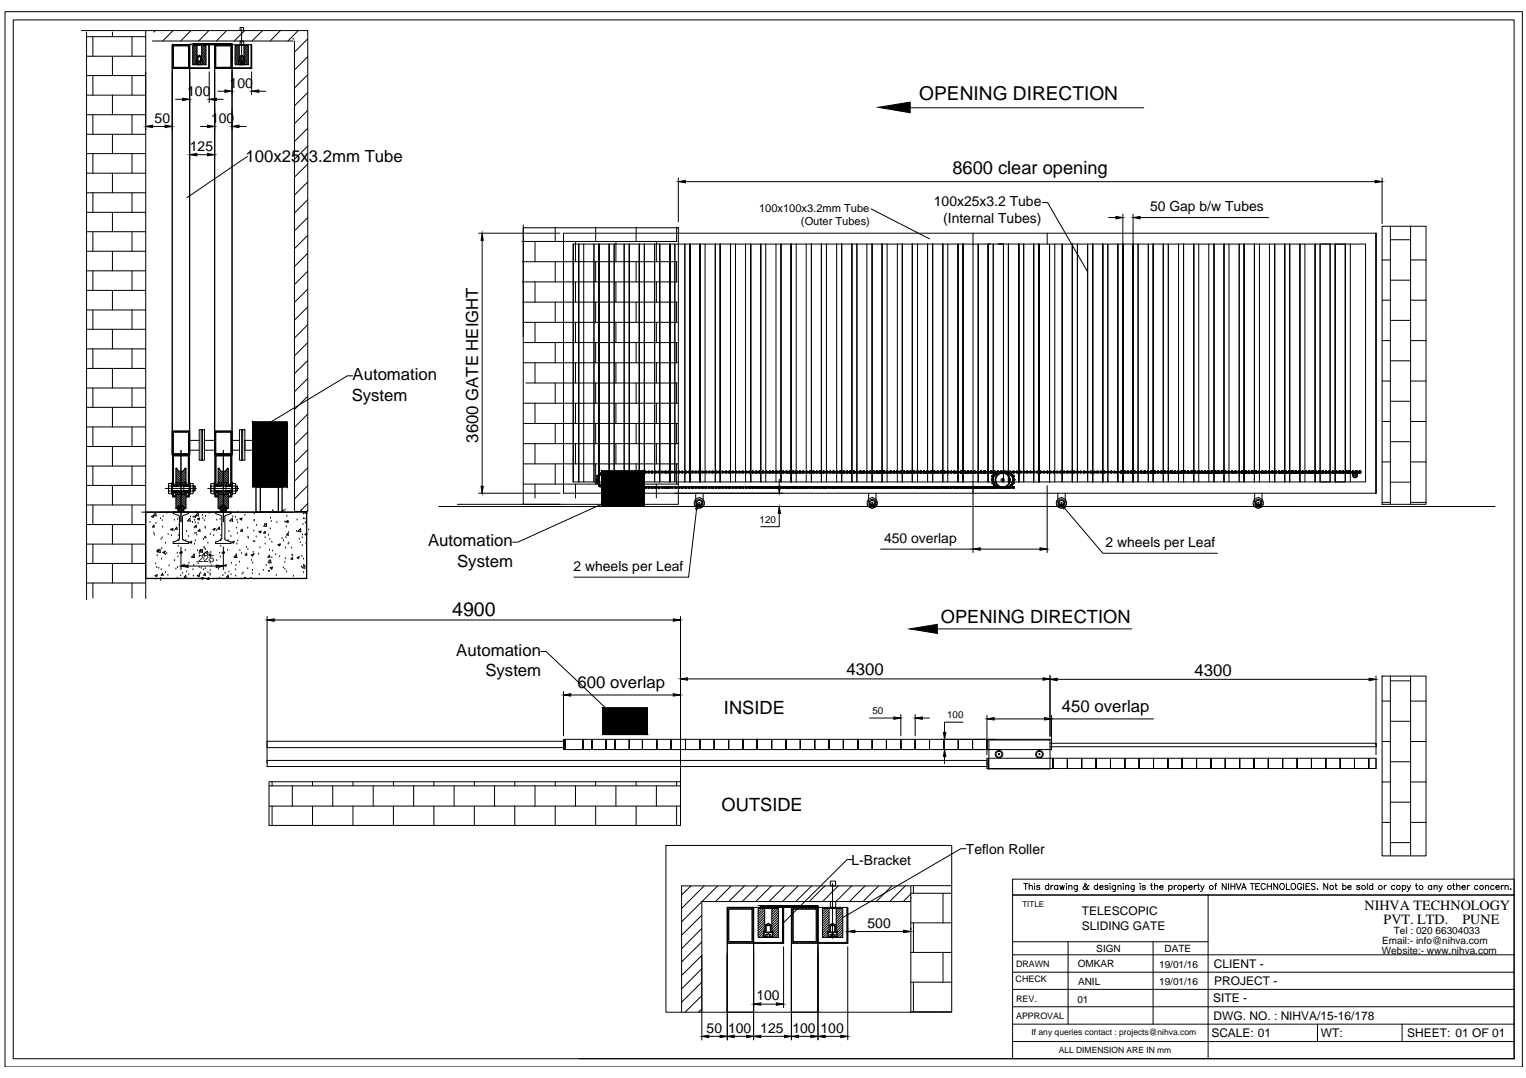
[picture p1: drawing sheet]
<svg xmlns="http://www.w3.org/2000/svg" width="297mm" height="210mm" viewBox="0 0 297 210" stroke-linecap="round" stroke-linejoin="round" font-family="sans-serif">
<defs><g id="words">
<text font-size="3.8" x="88" y="120">4900</text>
<text font-size="3.7" x="178.9" y="19.4">OPENING DIRECTION</text>
<g font-size="3.6">
<text x="185.4" y="33.9">8600 clear opening</text>
<text x="183.1" y="121.3">OPENING DIRECTION</text>
<text x="140.9" y="139.1">INSIDE</text>
<text x="140.5" y="157.8">OUTSIDE</text>
</g>
<g font-size="3.3">
<text x="47.8" y="31.6">100x25x3.2mm Tube</text>
<text x="68.6" y="74">Automation</text>
<text x="68.5" y="78">System</text>
<text x="93.1" y="86.2" transform="rotate(-90 93.1 86.2)">3600 GATE HEIGHT</text>
<text x="83.3" y="106.4">Automation</text>
<text x="89" y="110.3">System</text>
<text x="88.8" y="127.7">Automation</text>
<text x="94.5" y="131.7">System</text>
<text x="164.8" y="131.5">4300</text>
<text x="232.5" y="131.6">4300</text>
<text x="112.4" y="134">600 overlap</text>
<text x="206.7" y="138.6">450 overlap</text>
</g>
<g font-size="2.8">
<text x="265.6" y="177.1">NIHVA TECHNOLOGY</text>
<text x="269.3" y="180">PVT. LTD.</text>
<text x="284.7" y="180">PUNE</text>
</g>
<g font-size="2.7">
<text x="44.7" y="17">100</text>
<text x="30.1" y="23.9">50</text>
<text x="36.4" y="18.6">100</text>
<text x="41.1" y="23.9">100</text>
<text x="37" y="29.4">125</text>
<text x="181.8" y="40.2">100x25x3.2 Tube</text>
<text x="223.9" y="41.1">50 Gap b/w Tubes</text>
<text x="183.6" y="43.5">(Internal Tubes)</text>
<text x="172.1" y="105.6">450 overlap</text>
<text x="215.2" y="106.6">2 wheels per Leaf</text>
<text x="111.6" y="111.2">2 wheels per Leaf</text>
<text x="188" y="166.3">Teflon Roller</text>
<text x="165.7" y="168.3">L-Bracket</text>
<text x="168.9" y="180.6">500</text>
<text x="147.2" y="194.8">100</text>
<text x="137.5" y="201.1">50</text>
<text x="141.7" y="201.1">100</text>
<text x="148" y="201.1">125</text>
<text x="154.3" y="201.1">100</text>
<text x="159.7" y="201.1">100</text>
</g>
<g font-size="2.3">
<text x="210.6" y="178.2">TELESCOPIC</text>
<text x="210.6" y="181">SLIDING GATE</text>
<text x="236.3" y="188.5">CLIENT -</text>
<text x="236.3" y="191.8">PROJECT -</text>
<text x="236.1" y="195.2">SITE -</text>
<text x="235.8" y="201.9">SCALE: 01</text>
<text x="236.2" y="198.5">DWG. NO. : NIHVA/15-16/178</text>
<text x="257.1" y="201.9">WT:</text>
<text x="273.9" y="201.9">SHEET: 01 OF 01</text>
</g>
<g font-size="2.2">
<text x="147.7" y="41.2">100x100x3.2mm Tube</text>
<text x="155.9" y="43.8">(Outer Tubes)</text>
</g>
<g font-size="1.9">
<text x="147.9" y="101.8">120</text>
<text x="38.6" y="109.5">225</text>
<text x="169.8" y="139.1">50</text>
<text x="184.4" y="139.9">100</text>
<text x="213.4" y="185.4">SIGN</text>
<text x="226.7" y="185.4">DATE</text>
<text x="269" y="185.7">Website:- www.nihva.com</text>
<text x="269" y="183.8">Email:- info@nihva.com</text>
<text x="271.3" y="181.9">Tel : 020 66304033</text>
<text x="209.8" y="188.4">OMKAR</text>
<text x="209.8" y="191.8">ANIL</text>
<text x="225.6" y="188.4">19/01/16</text>
<text x="225.6" y="191.8">19/01/16</text>
<text x="209.7" y="195.2">01</text>
</g>
<g font-size="1.7">
<text x="197.7" y="191.3">CHECK</text>
<text x="197.8" y="188.3">DRAWN</text>
<text x="197.8" y="195.1">REV.</text>
<text x="197.8" y="198.4">APPROVAL</text>
<text x="200.8" y="201.6">If any queries contact : projects@nihva.com</text>
<text x="206.1" y="205">ALL DIMENSION ARE IN mm</text>
</g>
<text font-size="1.6" x="199" y="176.6">TITLE</text>
</g></defs>
<!-- layer: object -->
<g fill="none" stroke="#000" stroke-width=".19">
<path d="M15.8 6h44.1v93.6h-2.6v-91.6M29.7 8h27.4M33.5 8.7h3.4v4.6h-3.4zM33.5 8.7h.1M33.7 8.9h3v4.2h-3zM33.7 8.7l-.2 .2M33.7 9.1l-.2 .2M33.7 9.3l-.2 .2M33.7 9.5l-.2 .2M33.7 9.7l-.2 .2M33.7 9.8l-.2 .3M33.7 10l-.2 .3"/>
<path d="M33.7 10.2l-.2 .2M33.7 10.4l-.2 .2M33.7 10.6l-.2 .2M33.7 10.8l-.2 .2M33.7 11l-.2 .2M33.7 11.2l-.2 .2M33.7 11.4l-.2 .2M33.7 11.5l-.2 .3M33.7 11.8l-.2 .2M33.7 11.9l-.2 .2M33.7 12.1l-.2 .2M33.7 12.3l-.2 .2"/>
<path d="M33.7 12.5l-.2 .2M33.7 12.7l-.2 .2M33.7 12.9l-.2 .2M33.7 13.1l-.2 .2M33.9 13.1l-.2 .2M33.9 8.7l-.4 .4M34.1 13.1l-.2 .2M34.1 8.7l-.2 .2M34.2 13.1l-.2 .2M34.3 8.7l-.2 .2M34.5 13.1l-.3 .2M34.5 8.7l-.2 .2"/>
<path d="M34.6 13.1l-.2 .2M34.7 8.7l-.2 .2M34.8 13.1l-.2 .2M34.9 8.7l-.2 .2M35 13.1l-.2 .2M35.1 8.7l-.3 .2M35.2 13.1l-.2 .2M35.3 8.7l-.3 .2M35.4 13.1l-.2 .2M35.4 8.7l-.2 .2M35.6 8.7l-.2 .2M35.6 13.1l-.2 .2"/>
<path d="M35.8 13.1l-.2 .2M35.8 8.7l-.2 .2M36 8.7l-.2 .2M36 13.1l-.3 .2M36.2 13.1l-.3 .2M36.2 8.7l-.2 .2M36.3 13.1l-.2 .2M36.4 8.7l-.2 .2M36.5 13.1l-.2 .2M36.6 8.7l-.2 .2M36.7 8.7l-.2 .2M36.9 8.7l-.2 .3"/>
<path d="M36.9 9l-.2 .2M36.9 9.1l-.2 .2M36.9 9.3l-.2 .3M36.9 9.5l-.2 .2M36.9 9.7l-.2 .2M36.9 9.9l-.2 .2M36.9 10.1l-.2 .2M36.9 10.3l-.2 .2M36.9 10.4l-.2 .3M36.9 10.7l-.2 .2M36.9 10.8l-.2 .2M36.9 11l-.2 .2"/>
<path d="M36.9 11.2l-.2 .2M36.9 11.4l-.2 .2M36.9 11.6l-.2 .2M36.9 11.8l-.2 .2M36.9 12l-.2 .2M36.9 12.2l-.2 .2M36.9 12.3l-.2 .3M36.9 12.6l-.2 .2M36.9 12.7l-.2 .2M36.9 12.9l-.4 .4M36.9 13.1l-.2 .2M36.9 13.3h.1"/>
<path d="M37.5 8.8h2.6v3.8h-2.6zM37.7 8.8l-.2 .2M38 8.8l-.5 .5M38.2 12l-.6 .6M38.2 12.3l-.3 .3M38.3 8.8l-.8 .8M38.4 9.1l-.9 .8M38.4 9.4l-.9 .8M38.4 9.7l-.9 .8M38.4 10l-.9 .9M38.4 10.3l-.9 .9M38.4 10.6l-.9 .9"/>
<path d="M38.4 11l-.9 .8M38.4 11.2l-.9 .9M38.4 11.5l-.9 .9M39.5 8.8l-.3 .3M39.8 8.8l-.6 .6M40.1 9.2l-.9 .8M40.1 10.1l-.9 .9M40.1 8.9l-.9 .8M40.1 9.5l-.9 .8M40.1 9.8l-.9 .8M40.1 10.4l-.9 .8M40.1 10.7l-.9 .8"/>
<path d="M40.1 11l-.8 .8M40.1 11.3l-.7 .7M40.1 11.6l-.7 .7M40.1 11.9l-.7 .7M40.1 12.2l-.4 .4M40.1 12.5l-.1 .1M41.8 8.7h3.4v4.6h-3.4zM41.8 8.7h.1M42 8.9h3v4.2h-3zM42 9.1l-.2 .2M42 8.7l-.2 .2M42 9.3l-.2 .2"/>
<path d="M42 9.5l-.2 .2M42 9.7l-.2 .2M42 9.8l-.2 .3M42 10l-.2 .3M42 10.2l-.2 .2M42 10.4l-.2 .2M42 10.6l-.2 .2M42 10.8l-.2 .2M42 11l-.2 .2M42 11.2l-.2 .2M42 11.4l-.2 .2M42 11.5l-.2 .3"/>
<path d="M42 11.8l-.2 .2M42 11.9l-.2 .2M42 12.1l-.2 .2M42 12.3l-.2 .2M42 12.5l-.2 .2M42 12.7l-.2 .2M42 12.9l-.2 .2M42 13.1l-.2 .2M42.1 13.1l-.2 .2M42.2 8.7l-.4 .4M42.3 8.7l-.2 .2M42.3 13.1l-.2 .2"/>
<path d="M42.5 13.1l-.2 .2M42.5 8.7l-.2 .2M42.7 13.1l-.2 .2M42.7 8.7l-.2 .2M42.9 13.1l-.2 .2M42.9 8.7l-.2 .2M43.1 13.1l-.3 .2M43.1 8.7l-.2 .2M43.3 13.1l-.2 .2M43.3 8.7l-.2 .2M43.4 13.1l-.2 .2M43.5 8.7l-.2 .2"/>
<path d="M43.6 13.1l-.2 .2M43.7 8.7l-.2 .2M43.8 13.1l-.2 .2M43.9 8.7l-.3 .2M44 13.1l-.2 .2M44.1 8.7l-.2 .2M44.2 13.1l-.2 .2M44.2 8.7l-.2 .2M44.4 13.1l-.2 .2M44.5 8.7l-.3 .2M44.6 13.1l-.2 .2M44.6 8.7l-.2 .2"/>
<path d="M44.8 13.1l-.2 .2M44.8 8.7l-.2 .2M45 8.7l-.2 .2M45.2 8.7l-.2 .3M45.2 9l-.2 .2M45.2 9.1l-.2 .2M45.2 9.3l-.2 .3M45.2 9.5l-.2 .2M45.2 9.7l-.2 .2M45.2 9.9l-.2 .2M45.2 10.1l-.2 .2M45.2 10.3l-.2 .2"/>
<path d="M45.2 10.4l-.2 .3M45.2 10.7l-.2 .2M45.2 10.8l-.2 .2M45.2 11l-.2 .2M45.2 11.2l-.2 .2M45.2 11.4l-.2 .2M45.2 11.6l-.2 .2M45.2 11.8l-.2 .2M45.2 12l-.2 .2M45.2 12.2l-.2 .2M45.2 12.3l-.2 .3M45.2 12.6l-.2 .2"/>
<path d="M45.2 12.7l-.2 .2M45.2 12.9l-.5 .4M45.2 13.1l-.2 .2M45.2 13.3h-.1M45.8 8.8h2.5v3.8h-2.5zM45.9 8.8l-.1 .2M46.2 8.8l-.4 .5M46.4 12l-.6 .6M46.4 12.3l-.3 .3M46.5 8.8l-.7 .8M46.6 9.4l-.8 .8M46.6 11l-.8 .8"/>
<path d="M46.6 9.1l-.8 .8M46.6 9.7l-.8 .8M46.6 10l-.8 .9M46.6 10.3l-.8 .9M46.6 10.6l-.8 .9M46.6 11.2l-.8 .9M46.6 11.5l-.8 .9M47.8 8.8l-.3 .3M48 8.8l-.5 .6M48.3 9.2l-.8 .8M48.3 10.1l-.8 .9M48.3 8.9l-.8 .8"/>
<path d="M48.3 9.5l-.8 .8M48.3 9.8l-.8 .8M48.3 10.4l-.8 .8M48.3 10.7l-.8 .8M48.3 11l-.8 .8M48.3 11.3l-.7 .7M48.3 11.6l-.7 .7M48.3 11.9l-.6 .7M48.3 12.2l-.3 .4M48.3 12.5v.1M57.1 7.4v.2M27.6 99.7h29.5"/>
<path d="M32.8 94.4v1.5M32.9 94.1l-.1 1 .1 .5M32.9 95.6v.5M32.9 94.1h.5v2h-.5M32.9 94.6h.5M32.9 95.6h.5M33.4 94h.2v2.3h-.2zM33.5 83.9h3.4v4.6h-3.4zM33.5 83.9v.1M33.6 94.6h3.3M33.6 95.6h3.3M33.7 95.6l-.1 .1"/>
<path d="M33.7 84.1h3v4.2h-3zM33.7 83.9l-.2 .2M33.7 84.3l-.2 .2M33.7 84.5l-.2 .2M33.7 84.7l-.2 .2M33.7 84.9l-.2 .2M33.7 85.1l-.2 .2M33.7 85.2l-.2 .3M33.7 85.5l-.2 .2M33.7 85.6l-.2 .2M33.7 85.8l-.2 .2M33.7 86l-.2 .2"/>
<path d="M33.7 86.2l-.2 .2M33.7 86.4l-.2 .2M33.7 86.6l-.2 .2M33.7 86.8l-.2 .2M33.7 87l-.2 .2M33.7 87.2l-.2 .2M33.7 87.4l-.2 .2M33.7 87.5l-.2 .2M33.7 87.7l-.2 .3M33.7 87.9l-.2 .2M33.7 88.1l-.2 .2M33.7 88.3l-.2 .2"/>
<path d="M33.8 94.4l.2 .2M33.8 94.3l.3 .3M33.8 94.6v-5.8h2.9v5.8M33.8 96h.1M33.8 95.7l.2 .3M33.8 89.2l-.2 .2M33.8 89.4l-.2 .2M33.8 90.3l-.2 .2M33.8 91.3l-.2 .2M33.8 92.2l-.2 .2M33.8 92.9l-.2 .2M33.8 93.6l-.2 .2"/>
<path d="M33.8 93.8l-.2 .2M33.8 94.1l-.2 .2M33.8 94.3l-.2 .2M33.8 94.6h.1M33.8 88.9l-.2 .2M33.8 89.6l-.2 .2M33.8 89.9l-.2 .2M33.8 90.1l-.2 .2M33.8 90.6l-.2 .1M33.8 90.8l-.2 .2M33.8 91l-.2 .2M33.8 91.5l-.2 .2"/>
<path d="M33.8 91.7l-.2 .2M33.8 91.9l-.2 .2M33.8 92.4l-.2 .2M33.8 92.7l-.2 .2M33.8 93.1l-.2 .2M33.8 93.3l-.2 .2M33.8 94.5l-.2 .1M33.8 95.7l-.2 .2M33.8 95.9l-.2 .2M33.8 96.1l-.2 .2M33.8 96.4l-.2 .2M33.8 95.8l.1 .2"/>
<path d="M33.8 96.5l-.2 .3M33.9 94.3l.3 .3M33.9 88.3l-.3 .4M33.9 95.6l.3 .3M33.9 83.9l-.4 .5M34 88.5l-.4 .4M34 94.3l.2 .2M34 95.6l.2 .2M34.1 88.3l-.2 .2M34.1 96.5l-.2 .3M34.1 83.9l-.2 .2M34.1 94.3l.1 .1"/>
<path d="M34.1 96.5v.3M34.1 95.6l.1 .1M34.2 96l-.4-.4v.9h.4M34.2 88.5l-.2 .3M34.2 99h.1M34.2 94.3h.1M34.2 92.8l1.2 1.2M34.2 92.4l1.6 1.6M34.2 92.1l1.9 1.9M34.2 91.8l2 1.9M34.2 91.4l2 2M34.2 97.3l1.1 1.1-.7 .8"/>
<path d="M34.2 96.6l2 2M34.2 96.3l2 1.9M34.2 98.7l.2 .3a.84 .84 0 0 1 .9-.6 .84 .84 0 0 1 .7 .6h.2M34.2 96.8h-.6v-8.3h3.3v8.3h-.7M34.2 88.3l-.2 .2M34.2 93.8l.2 .2M34.2 93.5l.5 .5M34.2 93.1l.9 .9M34.2 91.3v3.3M34.2 95.7v3.3M34.2 98.4l.4 .3M34.2 98l.6 .5"/>
<path d="M34.2 97.6l.8 .9M34.2 95.6l.1 .1M34.3 91.2h-.1M34.3 83.9l-.2 .2M34.3 91.2h.1M34.3 94.6h.1M34.4 91.2h.1M34.4 91.2l.1 .1M34.4 94.6h.1M34.4 95.6l.1 .1M34.4 99h-.1M34.4 91.2a.78 .78 0 0 0 .8 .6 .78 .78 0 0 0 .8-.6"/>
<path d="M34.5 88.3l-.3 .2M34.5 95.6v.1M34.5 83.9l-.2 .2M34.5 94.6h.1M34.6 96.3l1.6 1.6M34.6 95.6l.1 .1M34.6 88.3l-.4 .5M34.6 94.6h.1M34.7 83.9l-.2 .2M34.7 95.6l.1 .1M34.8 94.6h.1M34.8 99.6l-.2 .1"/>
<path d="M34.8 88.3l-.4 .5M34.9 83.9l-.2 .2M34.9 88.5l-.2 .3M34.9 96.3l1.3 1.3M35 88.3l-.2 .2M35 91.8l1.2 1.2M35.1 83.9l-.3 .2M35.1 88.5l-.2 .3M35.1 98.4l-.5 .6M35.2 88.3l-.2 .2M35.3 83.9l-.3 .2M35.3 96.3l.9 .9"/>
<path d="M35.3 88.5l-.2 .3M35.3 91.8l.9 .9M35.4 88.3l-.2 .2M35.4 83.9l-.2 .2M35.5 98.5l-.9 .8M35.6 83.9l-.2 .2M35.6 88.3l-.2 .2M35.6 91.7l.6 .6M35.6 98.6l-.9 .9M35.6 94.6h.1M35.6 96.3l.6 .5M35.6 95.6l.1 .1"/>
<path d="M35.7 94.6l.1 1M35.7 99.6l.1 .1M35.7 95.6l.2 .1M35.8 98.7l-1 .9M35.8 88.3l-.5 .5M35.8 94.7h1.1M35.8 95.5h1.1M35.8 94.6h.1M35.8 83.9l-.2 .2M35.8 91.6l.4 .4M35.8 88.5l-.2 .3M35.8 99.3l-.3 .4"/>
<path d="M35.9 98.8l-.9 .9M35.9 99l-.7 .7M35.9 95.6v.1M35.9 94.6h.1M35.9 91.4l.3 .2M36 83.9l-.2 .2M36 88.3l-.3 .2M36 95.6l.1 .1M36 96.3l.2 .2M36 88.5l-.2 .3M36 94.6h.1M36.1 95.6l.1 3.4-2-2"/>
<path d="M36.2 91.2h.1M36.2 91.2h-.2M36.2 88.3l-.3 .2M36.2 94.6h.1M36.2 94.3l.4 .3M36.2 95.6l.4 .4M36.2 83.9l-.2 .2M36.2 91.3v3.3M36.2 94.5l.1 .1M36.2 94.4l.2 .2M36.2 95.9v.1M36.2 95.8l.2 .2"/>
<path d="M36.2 95.7l.3 .3M36.2 88.5l-.1 .3M36.3 94.3l.4 .3M36.3 95.6l.4 .3M36.3 88.3l-.2 .2M36.3 96.5v.3M36.4 83.9l-.2 .2M36.4 96.5l-.1 .1M36.4 94.3l.3 .2M36.4 95.6l.3 .2M36.5 88.3l-.2 .2M36.5 94.3l.2 .1"/>
<path d="M36.6 83.9l-.2 .2M36.6 95.6l.1 .1M36.6 96.5l-.2 .3M36.7 95.6h.1M36.7 95.6v.9h-.5M36.7 83.9l-.2 .2M36.9 94h.1v2.3h-.1zM36.9 89.1l-.2 .2M36.9 89.8l-.2 .2M36.9 90.5l-.2 .2M36.9 90.7l-.2 .3M36.9 91l-.2 .2"/>
<path d="M36.9 91.7l-.2 .2M36.9 91.9l-.2 .2M36.9 88.6l-.2 .2M36.9 88.9l-.2 .2M36.9 89.4l-.2 .2M36.9 89.6l-.2 .2M36.9 90l-.2 .2M36.9 90.3l-.2 .2M36.9 91.2l-.2 .2M36.9 91.4l-.2 .2M36.9 92.1l-.2 .2M36.9 92.4l-.2 .2"/>
<path d="M36.9 92.6l-.2 .2M36.9 92.8l-.2 .2M36.9 93.1l-.2 .1M36.9 93.3l-.2 .2M36.9 93.5l-.2 .2M36.9 93.8l-.2 .2M36.9 94l-.2 .2M36.9 94.2l-.2 .2M36.9 94.4l-.2 .2M36.9 95.6l-.2 .2M36.9 95.8l-.2 .2M36.9 96.1l-.2 .2"/>
<path d="M36.9 96.3l-.2 .2M36.9 96.5l-.2 .3M36.9 84l-.2 .2M36.9 84.2l-.2 .2M36.9 84.4l-.2 .2M36.9 84.5l-.2 .3M36.9 84.7l-.2 .2M36.9 84.9l-.2 .2M36.9 85.1l-.2 .2M36.9 85.3l-.2 .2M36.9 85.5l-.2 .2M36.9 85.7l-.2 .2"/>
<path d="M36.9 85.9l-.2 .2M36.9 86l-.2 .3M36.9 86.3l-.2 .2M36.9 86.4l-.2 .2M36.9 86.6l-.2 .3M36.9 86.8l-.2 .2M36.9 87l-.2 .2M36.9 87.2l-.2 .2M36.9 87.4l-.2 .2M36.9 87.6l-.2 .2M36.9 87.7l-.2 .3M36.9 88l-.2 .2"/>
<path d="M36.9 88.1l-.6 .7M36.9 88.3l-.4 .5M36.9 88.5h.1M37 94.4v1.5M37.1 94.1l-.1 1 .1 .5M37.1 95.6v.5M37.1 96.1h.4M37.1 94.1h.4M37.1 94.6h.4M37.1 95.6h.4M37.5 94.1l.1 1-.1 .5M37.5 95.6v.5"/>
<path d="M37.6 94.6h.3M37.6 95.6h.3M37.6 94.7h.4M37.6 95.5h.4M37.6 94.4v1.5M37.9 94.6v1M37.9 94.6l.1 .1M38 95.5l-.1 .1M38 94.7v.8M41 94.4v1.5M41.1 94.1l-.1 1 .1 .5M41.1 95.6v.5"/>
<path d="M41.1 94.1h.6v2h-.6M41.1 94.6h.6M41.1 95.6h.6M41.7 94h.1v2.3h-.1zM41.8 83.9h3.4v4.6h-3.4zM41.8 83.9v.1M41.8 94.6h3.3M41.8 95.6h3.3M41.9 95.6l-.1 .1M42 84.1h3v4.2h-3zM42 83.9l-.2 .2M42 84.3l-.2 .2"/>
<path d="M42 84.5l-.2 .2M42 84.7l-.2 .2M42 84.9l-.2 .2M42 85.1l-.2 .2M42 85.2l-.2 .3M42 85.5l-.2 .2M42 85.6l-.2 .2M42 85.8l-.2 .2M42 86l-.2 .2M42 86.2l-.2 .2M42 86.4l-.2 .2M42 86.6l-.2 .2"/>
<path d="M42 86.8l-.2 .2M42 87l-.2 .2M42 87.2l-.2 .2M42 87.4l-.2 .2M42 87.5l-.2 .2M42 87.7l-.2 .3M42 87.9l-.2 .2M42 88.1l-.2 .2M42 88.3l-.2 .2M42 94.4l.2 .2M42 94.3l.4 .3M42 94.6v-5.8h2.9v5.8"/>
<path d="M42 96h.1M42 95.7l.3 .3M42 89.2l-.2 .2M42 89.4l-.2 .2M42 90.3l-.2 .2M42 91.3l-.2 .2M42 94.6h.2M42 88.9l-.2 .2M42 89.6l-.2 .2M42 89.9l-.2 .2M42 90.1l-.2 .2M42 90.6l-.2 .1"/>
<path d="M42 90.8l-.2 .2M42 91l-.2 .2M42 91.5l-.2 .2M42 91.7l-.2 .2M42 91.9l-.2 .2M42 92.2l-.2 .2M42 92.4l-.2 .2M42 92.7l-.2 .2M42 92.9l-.2 .2M42 93.1l-.2 .2M42 93.3l-.2 .2M42 93.6l-.2 .2"/>
<path d="M42 93.8l-.2 .2M42 94.1l-.2 .2M42 94.3l-.2 .2M42 94.5l-.1 .1M42 95.7l-.2 .2M42 95.9l-.2 .2M42 96.1l-.2 .2M42 96.4l-.2 .2M42 95.8l.2 .2M42.1 96.5l-.2 .3M42.1 94.3l.4 .3M42.1 95.6l.4 .3"/>
<path d="M42.1 88.3l-.3 .4M42.2 83.9l-.4 .5M42.2 88.5l-.4 .4M42.2 94.3l.3 .2M42.2 95.6l.3 .2M42.3 96.5l-.2 .3M42.3 96.8h.1M42.3 83.9l-.2 .2M42.3 88.3l-.2 .2M42.3 94.3l.2 .1M42.3 96.5v.3M42.4 96l-.4-.4v.9h.5"/>
<path d="M42.4 95.6l.1 .1M42.4 88.5l-.2 .3M42.5 92.8l1.1 1.2M42.5 92.4l1.5 1.6M42.5 92.1l1.9 1.9M42.5 91.8l2 1.9M42.5 91.4l2 2M42.5 97.3l1.1 1.1-.8 .8M42.5 96.6l2 2M42.5 96.3l2 1.9M42.5 95.7v3.3a1.47 1.47 0 0 1 1.2-.5l.6 .5M42.5 94.3h.1"/>
<path d="M42.5 96.8h-.7v-8.3h3.3v8.3h-.6M42.5 93.8l.1 .2M42.5 93.5l.5 .5M42.5 93.1l.8 .9M42.5 98.7l.2 .3M42.5 98.4l.3 .3M42.5 98l.5 .5M42.5 97.6l.8 .9M42.5 88.3l-.2 .2M42.5 95.6l.1 .1M42.5 83.9l-.2 .2M42.6 95.6l.1 .1"/>
<path d="M42.6 91.2h.1M42.6 91.2h-.1v3.4h.1M42.6 91.2l.1 .1M42.6 94.6h.1M42.6 88.5l-.2 .3M42.7 88.3l-.2 .2M42.7 91.2a.78 .78 0 0 0 .8 .6 .78 .78 0 0 0 .7-.6M42.7 83.9l-.2 .2M42.7 95.6l.1 .1M42.8 94.6h.1M42.8 96.3l1.7 1.6M42.8 95.6l.1 .1"/>
<path d="M42.9 88.3l-.2 .2M42.9 88.5l-.2 .3M42.9 94.6h.1M42.9 83.9l-.2 .2M43 94.6h.1M43 95.6l.1 .1M43 99.6l-.2 .1M43.1 88.3l-.3 .2M43.1 83.9l-.2 .2M43.1 88.5l-.2 .3M43.2 96.3l1.3 1.3M43.2 91.8l1.3 1.2"/>
<path d="M43.3 88.3l-.2 .2M43.3 83.9l-.2 .2M43.3 88.5l-.2 .3M43.3 98.4l-.5 .6M43.4 88.3l-.2 .2M43.5 83.9l-.2 .2M43.5 96.3l1 .9M43.6 88.5l-.3 .3M43.6 91.8l.9 .9M43.6 88.3l-.2 .2M43.7 83.9l-.2 .2M43.7 98.5l-.8 .8"/>
<path d="M43.8 88.3l-.2 .2M43.9 83.9l-.3 .2M43.9 91.7l.6 .6M43.9 96.3l.6 .5M43.9 95.6l.1 .1M43.9 98.6l-.9 .9M43.9 94.6l.2 1.1M43.9 99.6l.2 .1M44 98.7l-.9 .9M44 94.7h1.1M44 95.5h1.1M44 88.3l-.4 .5"/>
<path d="M44 94.6h.1M44.1 98.8l-.9 .9M44.1 83.9l-.2 .2M44.1 91.6l.4 .4M44.1 99.3l-.4 .4M44.1 99l-.7 .7M44.1 95.6l.1 .1M44.2 94.6h.1M44.2 88.3l-.4 .5M44.2 91.4l.3 .2M44.2 83.9l-.2 .2M44.2 96.3l.3 .2"/>
<path d="M44.2 95.6l.1 .1M44.3 88.5l-.2 .3M44.3 94.6h.1M44.3 91.2h-.1M44.3 95.6l.2 .1v3.3l-2-2M44.3 99h.1M44.4 91.2h.1M44.4 94.6h.1M44.4 88.3l-.2 .2M44.5 94.3l.3 .3M44.5 95.6l.3 .4M44.5 83.9l-.3 .2"/>
<path d="M44.5 91.3v3.3M44.5 94.5l.1 .1M44.5 94.4l.2 .2M44.5 95.9v.1M44.5 95.8l.1 .2M44.5 95.7l.2 .3M44.5 88.5l-.2 .3M44.6 94.3l.3 .3M44.6 95.6l.3 .3M44.6 88.3l-.2 .2M44.6 96.5v.3M44.6 83.9l-.2 .2"/>
<path d="M44.6 96.5v.1M44.7 94.3l.2 .2M44.7 95.6l.2 .2M44.8 88.3l-.2 .2M44.8 94.3l.1 .1M44.8 95.6l.1 .1M44.8 83.9l-.2 .2M44.9 96.5l-.2 .3M44.9 95.6h.1M44.9 95.6v.9h-.4M45 83.9l-.2 .2M45.1 94h.2v2.3h-.2z"/>
<path d="M45.1 88.6l-.2 .2M45.1 88.9l-.2 .2M45.1 89.1l-.2 .2M45.1 89.4l-.2 .2M45.1 89.6l-.2 .2M45.1 89.8l-.2 .2M45.1 90l-.2 .2M45.1 90.3l-.2 .2M45.1 90.5l-.2 .2M45.1 90.7l-.2 .3M45.1 91l-.2 .2M45.1 91.2l-.2 .2"/>
<path d="M45.1 91.4l-.2 .2M45.1 91.7l-.2 .2M45.1 91.9l-.2 .2M45.1 92.1l-.2 .2M45.1 92.4l-.2 .2M45.1 92.6l-.2 .2M45.1 92.8l-.2 .2M45.1 93.1l-.2 .1M45.1 93.3l-.2 .2M45.1 93.5l-.2 .2M45.1 93.8l-.2 .2M45.1 94l-.2 .2"/>
<path d="M45.1 94.2l-.2 .2M45.1 94.4l-.2 .2M45.1 95.6l-.2 .2M45.1 95.8l-.2 .2M45.1 96.1l-.2 .2M45.1 96.3l-.2 .2M45.1 96.5l-.2 .3M45.2 84l-.2 .2M45.2 84.2l-.2 .2M45.2 84.4l-.2 .2M45.2 84.5l-.2 .3M45.2 84.7l-.2 .2"/>
<path d="M45.2 84.9l-.2 .2M45.2 85.1l-.2 .2M45.2 85.3l-.2 .2M45.2 85.5l-.2 .2M45.2 85.7l-.2 .2M45.2 85.9l-.2 .2M45.2 86l-.2 .3M45.2 86.3l-.2 .2M45.2 86.4l-.2 .2M45.2 86.6l-.2 .3M45.2 86.8l-.2 .2M45.2 87l-.2 .2"/>
<path d="M45.2 87.2l-.2 .2M45.2 87.4l-.2 .2M45.2 87.6l-.2 .2M45.2 87.7l-.2 .3M45.2 88l-.2 .2M45.2 88.1l-.7 .7M45.2 88.3l-.5 .5M45.2 88.5h-.1M45.3 94.4v1.5M45.3 94.1l-.1 1 .1 .5M45.3 95.6v.5M45.3 94.1h.5l.1 .2-.1 1.3"/>
<path d="M45.3 95.6h.5l.1 .3-.1 .2h-.5M45.3 94.6h.5M45.9 94.4v1.5M45.9 94.6h.2M45.9 95.6h.2M45.9 94.7h.3M45.9 95.5h.3M46.1 94.6l.1 .1M46.1 94.6v1M46.2 94.7v.8M46.2 95.5l-.1 .1M141.6 176.7h5.1v7h-5.1z"/>
<path d="M141.6 176.7h.1M141.9 177h4.5v6.3h-4.5zM141.9 176.7l-.3 .3M141.9 177.2l-.3 .4M141.9 177.5l-.3 .4M141.9 177.8l-.3 .4M141.9 178.1l-.3 .3M141.9 178.4l-.3 .3M141.9 178.7l-.3 .3M141.9 179l-.3 .3M141.9 179.3l-.3 .3M141.9 179.6l-.3 .3"/>
<path d="M141.9 179.9l-.3 .3M142.2 176.7l-.6 .6M142.5 176.7l-.4 .3M142.7 176.7l-.3 .3M143 176.7l-.3 .3M143.3 176.7l-.3 .3M143.6 176.7l-.3 .3M143.9 176.7l-.3 .3M144.2 176.7l-.4 .3M144.4 176.7l-.3 .3M144.7 176.7l-.3 .3M145 176.7l-.3 .3"/>
<path d="M145.3 176.7l-.3 .3M145.6 176.7l-.3 .3M145.9 176.7l-.3 .3M146.2 176.7l-.4 .3M146.5 176.7l-.4 .3M146.7 176.7l-.3 .4M146.7 177l-.3 .4M146.7 177.3l-.3 .4M146.7 177.6l-.3 .3M146.7 177.9l-.3 .3M146.7 178.2l-.3 .3M146.7 178.5l-.3 .3"/>
<path d="M146.7 178.8l-.3 .3M146.7 179.1l-.3 .3M146.7 179.3l-.3 .3M146.7 179.6l-.3 .3M146.7 179.9l-.3 .3M147.6 176.9h3.9v5.6h-3.9zM147.7 176.9l-.1 .2M148.2 176.9l-.6 .6M148.7 176.9l-1.1 1.1M148.8 179.5l-1.2 1.2M148.8 177.2l-1.2 1.2M148.8 177.7l-1.2 1.2"/>
<path d="M148.8 178.1l-1.2 1.3M148.8 178.5l-1.2 1.3M148.8 179l-1.2 1.3M148.8 179.9l-1.2 1.3M150.5 176.9l-.3 .3M151 176.9l-.8 .7M151.5 176.9l-1.3 1.2M151.5 177.3l-1.3 1.2M151.5 177.7l-1.3 1.3M151.5 178.2l-1.3 1.3M151.5 178.7l-1.3 1.2M151.5 179.1l-1.3 1.3"/>
<path d="M151.5 179.6l-1.3 1.3M154.1 176.7h5.1v7h-5.1zM154.1 176.7h.1M154.4 177h4.5v6.3h-4.5zM154.4 176.7l-.3 .3M154.4 177.2l-.3 .4M154.4 177.5l-.3 .4M154.4 177.8l-.3 .4M154.4 178.1l-.3 .3M154.4 178.4l-.3 .3M154.4 178.7l-.3 .3M154.4 179l-.3 .3"/>
<path d="M154.4 179.3l-.3 .3M154.4 179.6l-.3 .3M154.4 179.9l-.3 .3M154.7 176.7l-.6 .6M154.9 176.7l-.3 .3M155.2 176.7l-.3 .3M155.5 176.7l-.3 .3M155.8 176.7l-.3 .3M156.1 176.7l-.3 .3M156.4 176.7l-.3 .3M156.7 176.7l-.3 .3M157 176.7l-.4 .3"/>
<path d="M157.3 176.7l-.4 .3M157.6 176.7l-.4 .3M157.8 176.7l-.3 .3M158.1 176.7l-.3 .3M158.4 176.7l-.3 .3M158.7 176.7l-.3 .3M159 176.7l-.3 .3M159.2 176.7l-.3 .4M159.2 177l-.3 .4M159.2 177.3l-.3 .4M159.2 177.6l-.3 .3M159.2 177.9l-.3 .3"/>
<path d="M159.2 178.2l-.3 .3M159.2 178.5l-.3 .3M159.2 178.8l-.3 .3M159.2 179.1l-.3 .3M159.2 179.3l-.3 .3M159.2 179.6l-.3 .3M159.2 179.9l-.3 .3M160.1 176.9h3.9v5.6h-3.9zM160.3 176.9l-.2 .2M160.7 176.9l-.6 .6M161.2 176.9l-1.1 1.1M161.4 177.2l-1.3 1.2"/>
<path d="M161.4 177.7l-1.3 1.2M161.4 178.1l-1.3 1.3M161.4 178.5l-1.3 1.3M161.4 179l-1.3 1.3M161.4 179.5l-1.3 1.2M161.4 179.9l-1.3 1.3M163.1 176.9l-.3 .3M163.5 176.9l-.7 .7M164 176.9l-1.2 1.2M164 177.3l-1.2 1.2M164 177.7l-1.2 1.3M164 178.2l-1.2 1.3"/>
<path d="M164 178.7l-1.2 1.2M164 179.1l-1.2 1.3M164 179.6l-1.2 1.3M177.2 172.5h-44.5v24.6M177.3 175.5h-40.7v21.6M177.3 174.8v.3M141.9 180.1l-.3 .4M141.9 180.4l-.3 .3M141.9 180.7l-.3 .3M141.9 181l-.3 .3M141.9 181.3l-.3 .3M141.9 181.6l-.3 .3"/>
<path d="M141.9 181.8l-.3 .4M141.9 182.1l-.3 .3M141.9 182.4l-.3 .3M141.9 182.7l-.3 .3M141.9 183l-.3 .3M141.9 183.3l-.3 .3M142.1 183.3l-.3 .4M142.4 183.3l-.3 .4M142.7 183.3l-.3 .4M143 183.3l-.4 .4M143.3 183.3l-.4 .4M143.6 183.3l-.4 .4"/>
<path d="M143.8 183.3l-.3 .4M144.1 183.3l-.3 .4M144.4 183.3l-.3 .4M144.7 183.3l-.3 .4M145 183.3l-.3 .4M145.2 183.3l-.3 .4M145.5 183.3l-.3 .4M145.8 183.3l-.3 .4M146.1 183.3l-.3 .4M146.7 180.2l-.3 .3M146.7 180.5l-.3 .3M146.7 180.7l-.3 .4"/>
<path d="M146.7 181l-.3 .4M146.7 181.3l-.3 .4M146.7 181.6l-.3 .3M146.7 181.9l-.3 .3M146.7 182.2l-.3 .3M146.7 182.5l-.3 .3M146.7 182.8l-.3 .3M146.7 183.1l-.6 .6M146.7 183.3l-.3 .4M146.7 183.6l-.1 .1M148.6 181.6l-.9 .9M148.6 182l-.5 .5"/>
<path d="M148.6 182.5h-.1M148.8 180.4l-1.2 1.3M148.8 180.9l-1.2 1.2M148.8 181.3v.1M151.5 180.1l-1.3 1.2M151.5 180.5l-1 1.1M151.5 181l-1 1.1M151.5 181.5l-1 1M151.5 181.9l-.6 .6M151.5 182.4l-.2 .1M154.4 180.1l-.3 .4M154.4 180.4l-.3 .3"/>
<path d="M154.4 180.7l-.3 .3M154.4 181l-.3 .3M154.4 181.3l-.3 .3M154.4 181.6l-.3 .3M154.4 181.8l-.3 .4M154.4 182.1l-.3 .3M154.4 182.4l-.3 .3M154.4 182.7l-.3 .3M154.4 183l-.3 .3M154.4 183.3l-.3 .3M154.6 183.3l-.3 .4M154.9 183.3l-.3 .4"/>
<path d="M155.2 183.3l-.3 .4M155.5 183.3l-.3 .4M155.7 183.3l-.3 .4M156 183.3l-.3 .4M156.3 183.3l-.3 .4M156.6 183.3l-.3 .4M156.9 183.3l-.3 .4M157.2 183.3l-.3 .4M157.5 183.3l-.3 .4M157.8 183.3l-.4 .4M158.1 183.3l-.4 .4M158.4 183.3l-.4 .4"/>
<path d="M158.6 183.3l-.3 .4M159.2 180.2l-.3 .3M159.2 180.5l-.3 .3M159.2 180.7l-.3 .4M159.2 181l-.3 .4M159.2 181.3l-.3 .4M159.2 181.6l-.3 .3M159.2 181.9l-.3 .3M159.2 182.2l-.3 .3M159.2 182.5l-.3 .3M159.2 182.8l-.3 .3M159.2 183.1l-.6 .6"/>
<path d="M159.2 183.3l-.3 .4M159.2 183.6v.1M161.2 181.6l-1.1 .9M161.2 182l-.6 .5M161.2 182.5h-.1M161.4 180.4l-1.3 1.3M161.4 180.9l-1.3 1.2M161.4 181.3l-.1 .1M164 180.1l-1.2 1.2M164 180.5l-1 1.1M164 181l-1 1.1M164 181.5l-1 1"/>
<path d="M164 181.9l-.6 .6M164 182.4l-.1 .1"/>
<circle cx="35.2" cy="99" r=".66"/>
<circle cx="43.5" cy="99" r=".66"/>
</g>
<!-- layer: 0 -->
<g fill="none" stroke="#000" stroke-width=".19">
<path d="M1 2.3h295.3v205.5h-295.3zM2.6 3.9h292.1v202.2h-292.1zM16.8 7.1h11.5M16.8 11h11.5M16.8 14.7h11.5M16.8 18.5h11.5M16.8 6.3v110.4M18.1 7.1v3.9M18.1 14.7v3.8M21.9 6.3v.8M21.9 11v3.7M21.9 18.5v3.8"/>
<path d="M25.7 7.1v3.9M25.7 14.7v3.8M28.4 6v110.5M30.2 6l-.3 .3M33.5 8.7h3.4v79.8h-3.4zM33.5 13.3v75.2M33.7 6l-2 2M34.2 19.3h1.3M36.9 8.7h3.8v4.6h-3.8zM37.2 6l-2 2M37.8 8.5h7.4v.2h-7.4zM38.2 11.8l.1 .7"/>
<path d="M38.3 12.5h1M38.4 8.8v3M38.4 11h.7M38.4 11l.4-.3 .3 .3M38.4 11.8h-.2v.8M38.4 11v.9M38.5 12.2l.3-.1 .3 .1M38.5 12.2v.4M38.5 12.2h.6M38.5 11l-.1 .1h.7l-.1-.1M38.5 11v.9M38.5 11h.5"/>
<path d="M38.6 8.7h.3v.1h-.3zM38.7 12.2v.4M38.9 12.2v.4M39 11v.9M39.1 11v.9M39.1 12.2v.4M39.1 11.8h.3v.8M39.2 8.8v3M39.3 11.9v.6M39.4 11.8l-1.2 .1M40.6 6l-1.9 2M40.6 8.7v4.5h-3.7"/>
<path d="M40.7 8.7v4.6h-3.8v75.2M40.7 14v6M41.8 8.7h3.4v79.8h-3.4zM41.8 13.3v75.2M42.1 19.3h1.4M42.4 17.8h1.4M44.1 6l-2 2M45.2 8.7h3.8v4.6h-3.8zM46.5 11.8l1.1 .1M46.5 12.5h1M46.5 11.9v.6M46.6 8.8v3"/>
<path d="M46.7 11h.7M46.7 11.8h-.3v.8M46.7 11l.3-.3 .4 .3M46.7 11v.9M46.7 8h.8v.7h-.8zM46.7 5.4h.7v.6h-.7zM46.7 12.2h.7M46.7 12.2l.3-.1 .4 .1M46.7 12.2v.4M46.8 11h.5M46.8 11l-.1 .1h.7l-.1-.1M46.8 11v.9"/>
<path d="M46.9 12.2v.4M47.2 12.2v.4M47.3 11v.9M47.4 11.8h.2M47.4 11v.9M47.4 12.2v.4M47.5 8.8v3M47.5 11.9v.6M47.6 11.8h.1M47.6 11.8v.8M47.6 6l-2 2M48.9 8.7v4.5h-3.7"/>
<path d="M49 8.7v4.6h-3.8v75.2M49 14v4.4M50.4 17.8h1.3M51.1 6l-2 2M54.6 6l-2 2M58 6l-2 2M59.9 7.6l-2.6 2.5M59.9 11l-2.6 2.6M59.9 14.5l-2.6 2.6M59.9 18l-2.6 2.6M16.8 22.3h11.5M16.8 26.1h11.5"/>
<path d="M16.8 29.9h11.5M16.8 33.7h11.5M16.8 37.5h11.5M18.1 22.3v3.8M18.1 29.9v3.8M18.1 37.5v3.8M21.9 26.1v3.8M21.9 33.7v3.8M25.7 22.3v3.8M25.7 29.9v3.8M25.7 37.5v3.8M29.7 24.6h2.4"/>
<path d="M38.3 30.1h2.1M39 24.6h1.4M46.5 24.6h1.4M48.2 30.5l-11.8 8M59.9 21.5l-2.6 2.6M59.9 25l-2.6 2.5M59.9 28.4l-2.6 2.6M59.9 31.9l-2.6 2.6M59.9 35.4l-2.6 2.6M59.9 38.9l-2.6 2.6M132 34.7v8.5M133.4 35.4h134.3"/>
<path d="M177.2 21h45.4M202.9 39.4h1l7.8 13.5M269 34.7v8.8M16.8 41.3h11.5M16.8 45.1h11.5M16.8 48.9h11.5M16.8 52.7h11.5M16.8 56.5h11.5M18.1 45.1v3.8M18.1 52.7v3.8M21.9 41.3v3.8M21.9 48.9v3.8"/>
<path d="M21.9 56.5v3.9M25.7 45.1v3.8M25.7 52.7v3.8M59.9 42.4l-2.6 2.5M59.9 45.8l-2.6 2.6M59.9 49.3l-2.6 2.6M59.9 52.8l-2.6 2.6M59.9 56.3l-2.6 2.6M59.9 59.8l-2.6 2.5M93.2 45.4h15.8M93.9 46.8v47.9M101.6 47h30.1"/>
<path d="M101.6 51h30.1M101.7 54.9h30.1M101.7 58.8h30.1M101.9 44.4h30.1v53.8h-30.1zM101.9 43.8v21.8M104.1 47v4M104.1 54.9v3.9M108.1 44.2v2.8M108.1 51v3.9M108.1 58.8v4M109.7 45.4h158.1v50.6h-158.1zM111.6 47.5h154.2v46.3h-154.2z"/>
<path d="M112 47v4M112 54.9v3.9M112.6 47.5v46.3M113.6 47.5v46.3M115.6 47.5v46.3M116 44.2v2.8M116 51v3.9M116 58.8v4M116.6 47.5v46.3M118.6 47.5v46.3M119.5 47.5v46.3M119.9 47v4"/>
<path d="M119.9 54.9v3.9M121.5 47.5v46.3M122.5 47.5v47.2M123.8 44.2v2.8M123.8 51v3.9M123.8 58.8v4M124.5 47.5v46.3M125.4 47.5v46.3M127.4 47.5v46.3M127.8 47v4M127.8 54.9v3.9M128.4 47.5v46.3"/>
<path d="M130.4 47.5v46.3M131.4 47.5v46.3M131.7 44.2v2.8M131.7 51v3.9M131.7 58.8v4M133.3 47.5v46.3M134.3 47.5v46.3M136.3 47.5v46.3M137.2 47.5v46.3M139.2 47.5v46.3M140.2 47.5v46.3M142.2 47.5v46.3"/>
<path d="M143.2 47.5v46.3M145.1 47.5v46.3M146.1 47.5v46.3M148.1 47.5v46.3M149.1 47.5v46.3M151 47.5v46.3M152 47.5v46.3M154 47.5v46.3M155 47.5v46.3M156.9 47.5v46.3M157.9 47.5v46.3M159.9 47.5v46.3"/>
<path d="M160.9 47.5v46.3M162.9 47.5v46.3M163.8 47.5v46.3M165.8 47.5v46.3M166.8 47.5v46.3M168.7 47.5v46.3M169.5 40.7l11.4 5.8M169.8 47.5v46.3M171.7 47.5v46.3M172.7 47.5v46.3M174.7 47.5v46.3M175.6 47.5v46.3"/>
<path d="M177.6 47.5v46.3M178.6 47.5v46.3M180.6 47.5v46.3M181.5 47.5v46.3M183.5 47.5v46.3M184.5 47.5v46.3M186.5 47.5v46.3M187.5 47.5v46.3M189.4 45.4v62.2M190.4 47.5v46.3M192.4 47.5h.4M192.4 47.5v46.3"/>
<path d="M193.3 47.5v46.3M194.4 47.5h.9M195.3 47.5v46.3M196.3 47.5v46.3M198.3 47.5v46.3M199.3 47.5v46.3M201.2 47.5v46.3M202.2 47.5v46.3M203.8 45.4v2.1M204.3 47.6v46.3M205.3 47.5v46.3M206.8 47.5v46.3"/>
<path d="M208.7 47.5v46.3M209.7 47.5v46.3M211.7 47.5v46.3M212.7 47.5v46.3M214.6 47.5v46.3M215.6 47.5v46.3M215.8 42.4h1.4M217.6 47.5v46.3M218.6 41.7v52.1M220.6 41.7v52.1M221.5 47.5v46.3M221.9 42.4h25"/>
<path d="M223.5 47.5v46.3M224.5 47.5v46.3M226.4 47.5v46.3M227.4 47.5v46.3M229.4 47.5v46.3M230.4 47.5v46.3M232.4 47.5v46.3M233.3 47.5v46.3M235.3 47.5v46.3M236.3 47.5v46.3M238.3 47.5v46.3M239.2 47.5v46.3"/>
<path d="M241.2 47.5v46.3M242.2 47.5v46.3M244.2 47.5v46.3M245.2 47.5v46.3M247.1 47.5v46.3M248.1 47.5v46.3M250.1 47.5v46.3M251 47.5v46.3M253 47.5v46.3M254 47.5v46.3M256 47.5v46.3M257 47.5h1.9v46.3h-1.9z"/>
<path d="M257 47.5v46.3M258.9 47.5v46.3M259.9 47.5h2v46.3h-2zM259.9 47.5v46.3M261.9 47.5v46.3M262.8 47.5v46.3M269 44.1h8.6v54.1h-8.6zM269 50.6h1.6M269 58.4h1.6M270.6 44.1v54.1M270.6 46.7h4M270.6 54.6h4"/>
<path d="M274.6 44.1v54.1M274.6 50.6h3M274.6 58.4h3M16.8 60.4h11.5M16.8 64.1h11.5M16.8 67.9h11.5M16.8 71.7h11.5M16.8 75.6h11.5M16.8 79.3h11.5M18.1 60.4v3.7M18.1 67.9v3.8M18.1 75.6v3.7"/>
<path d="M21.9 64.1v3.8M21.9 71.7v3.9M21.9 79.3v3.8M25.7 60.4v3.7M25.7 67.9v3.8M25.7 75.6v3.7M59.9 63.2l-2.6 2.6M59.9 66.7l-2.6 2.6M59.9 70.2l-2.6 2.6M59.9 73.7l-2.6 2.6M59.9 77.2l-2.6 2.5M68.6 73.2h-1l-17.2 10.4"/>
<path d="M101.8 62.8h30M101.8 66.7h30M101.9 70.6h30M101.9 78.5h30M102.4 74.6h29.5M104.1 62.8v3.9M104.1 70.6v4M104.1 78.5v4M108.1 66.7v3.9M108.1 74.6v3.9M112 62.8v3.9M112 70.6v4"/>
<path d="M112 78.5v4M116 66.7v3.9M116 74.6v3.9M119.9 62.8v3.9M119.9 70.6v4M119.9 78.5v4M123.8 66.7v3.9M123.8 74.6v3.9M127.8 62.8v3.9M127.8 70.6v4M127.8 78.5v4M131.7 66.7v3.9"/>
<path d="M131.7 74.6v3.9M269 66.3h1.6M269 74.2h1.6M270.6 62.4h4M270.6 70.3h4M270.6 78.1h4M274.6 66.3h3M274.6 74.2h3M16.8 83.1h11.5M16.8 86.9h11.5M16.8 90.7h11.5M16.8 94.5h11.5"/>
<path d="M16.8 98.3h11.5M18.1 83.1v3.8M18.1 90.7v3.8M18.1 98.3v3.8M21.9 86.9v3.8M21.9 94.5v3.8M25.7 83.1v3.8M25.7 90.7v3.8M25.7 98.3v3.8M33.7 99.9l.1 .1M33.7 99.9v-.2h3v.2M33.8 94.6v-.3h.1v.3"/>
<path d="M33.8 95.6v.4h.1v-.4M33.9 95.6v.4h.3M33.9 95.6h.9l-.6 .1v.6M34.2 94h2M34.2 94.6h2M34.2 94.3h-.3v.3M34.2 96.3h2M34.2 95.7h2l-1 .6zM34.2 94l1 .6 1-.6M34.2 96.3l1-.6 1 .6M34.2 94v.6M34.8 94.6h-.9"/>
<path d="M35.2 94l1 .6M35.2 94v.6M35.2 95.6v.7M35.2 94l-1 .6M35.6 94.6h.9M36.2 94.3h.3v.3M36.2 94v.6M36.5 94.6v-.3h.2v.3M36.5 95.6v.4h.2v-.4M36.5 95.6v.4h-.3M36.5 95.6h-.9l.6 .1v.6M36.7 99.9l-.1 .1"/>
<path d="M36.9 85.8h1.9M36.9 87.7h1.9M38.8 83.7h.6v5.9h-.6zM39.2 83.7h.6v5.9h-.6zM41.8 85.8h-2v1.9h2M42 99.9v.1M42 99.9v-.2h3v.2M42 94.6v-.3h.2v.3M42 95.6v.4h.2v-.4M42.2 95.6v.4h.3M42.2 95.6h.9l-.6 .1v.6M42.5 94h2"/>
<path d="M42.5 94.6h2M42.5 94l1 .6 1-.6M42.5 94.3h-.3v.3M42.5 96.3h2M42.5 95.7h2l-1 .6zM42.5 96.3l1-.6 1 .6M42.5 94v.6M43.1 94.6h-.9M43.5 94l1 .6M43.5 94v.6M43.5 95.6v.7M43.5 94l-1 .6"/>
<path d="M43.9 94.6h.8M44.5 94.3h.2v.3M44.5 94v.6M44.7 94.6v-.3h.2v.3M44.7 95.6v.4h.2v-.4M44.7 95.6h-.8l.6 .1v.6M44.7 95.6v.4h-.2M45 99.9l-.1 .1M45.2 85.8h1.4M45.2 87.7h1.4M46.6 83.7h.6v5.9h-.6zM47 83.7h.7v5.9h-.7z"/>
<path d="M49.1 82.2h6.8v8.7h-6.8zM49.1 82.2h6.8v12.6h-6.8zM49.1 85.8h-1.4v1.9h1.4M59.9 91.1l-2.6 2.6M59.9 80.6l-2.6 2.6M59.9 84.1l-2.6 2.6M59.9 87.6l-2.6 2.6M59.9 94.6l-2.6 2.5M59.9 98l-1.5 1.6M85.4 98.6h205.6M89 98.2h20.1M93.2 96h15.8"/>
<path d="M101.9 82.5h30M101.9 86.4h30.1M101.9 90.3h30.1M101.9 94.3h30.1M104.1 86.4v3.9M104.1 94.3v2.7M108.1 82.5v3.9M108.1 90.3v4M112 86.4v3.9M112 94.3v2.7M116 82.5v3.9M116 90.3v4"/>
<path d="M116.1 93.5v-.2l.2-.1 .2 .2-.1 .2M116.2 93.6v.3M116.2 92.8l.1-.2h.2v.2l-.2 .1M116.2 92.9v.3M116.4 92.6l-.2 .1v.2h.2l.1-.2M116.4 94.3l.3 .5 .2-.3-.2-.1M116.4 93.5l.1 .3M116.4 93v.6l-.3-.1 .1-.3M116.5 93.9l.1 .1-.2 .2-.2-.1 .1-.2M116.5 94.2l.1-.3-.2-.1-.2 .2 .1 .2M116.6 92.3l-.2 .2M116.6 94.1l.2 .3"/>
<path d="M116.6 92.3l.1-.2 .3 .1v.2l-.2 .1M116.8 92.5l-.2 .2M116.8 94.8l.3 .2M116.9 92.2h-.2v.3h.2l.1-.2M116.9 94.7v-.3h-.3l-.1 .2 .2 .2M117 94.6l.5 .3-.1 .2-.3-.2M117.1 91.9l-.2 .2M117.1 91.7h8.3v6.9h-8.3zM117.1 91.9l.2-.2 .2 .1v.2l-.2 .1M117.3 92.1l-.2 .2M117.4 91.7l-.2 .1v.2l.2 .1 .1-.2M117.5 94.9l-.1-.2-.2 .1v.2l.2 .1"/>
<path d="M117.5 91.8h.6l-.1 .3-.2-.1M117.5 94.8h.3M117.8 94.8l.2-.1 .1 .3h-.6M117.8 92.1h-.3M118.1 91.8l-.2-.1-.1 .2 .1 .2 .2-.1M118.1 94.8l-.2-.1-.1 .2 .1 .2 .2-.1M118.2 91.8h.2M118.2 94.8h.2M118.4 92.1h-.2M118.4 95h-.2M118.5 91.8l.2-.1 .1 .2-.1 .2-.2-.1M118.5 94.8l.2-.1 .1 .2-.1 .2-.2-.1"/>
<path d="M118.8 94.8h.3M118.8 94.8l-.2-.1-.1 .3h.6M119.1 92.1h-.3M119.1 91.8h-.6l.1 .3 .2-.1M119.3 91.8l-.3-.1-.1 .2 .1 .2 .3-.1M119.3 94.8l-.3-.1-.1 .2 .1 .2 .3-.1M119.3 91.8h.3M119.3 94.8h.3M119.6 91.8l.2-.1 .1 .2-.1 .2-.2-.1M119.6 94.8l.2-.1 .1 .2-.1 .2-.2-.1M119.6 92.1h-.3M119.6 95h-.3"/>
<path d="M119.9 86.4v3.9M119.9 94.3v2.7M119.9 91.8l-.2-.1-.2 .2 .2 .2 .2-.1M119.9 94.8l-.2-.1-.2 .2 .2 .2 .2-.1M119.9 91.8h.7l-.1 .3-.2-.1M119.9 94.8h.3M120.2 92.1h-.3M120.3 94.8l.2-.1 .1 .3h-.7M120.6 94.8l-.2-.1-.1 .3h.9l-.1-.3-.2 .1M120.6 92l-.2 .1-.1-.3h.9l-.1 .3-.2-.1M120.6 94.8h.3M120.9 92.1h-.3"/>
<path d="M121.2 91.8l-.2-.1-.1 .2 .1 .2 .2-.1M121.2 94.8l-.2-.1-.1 .2 .1 .2 .2-.1M121.2 91.8h.7l-.1 .3-.2-.1M121.2 94.8h.3M121.5 92.1h-.3M121.6 94.8l.2-.1 .1 .3h-.7M121.8 96l-21 9.6h-1M121.9 94.8h.3M121.9 94.8l-.2-.1-.1 .3h.9l-.1-.3-.2 .1M121.9 92l-.2 .1-.1-.3h.9l-.1 .3-.2-.1M122.2 92.1h-.3M122.5 94.8l-.2-.1-.1 .3h.6"/>
<path d="M122.6 94.8h.2M122.8 92.1h-.2M122.8 91.8h-.6l.1 .3 .2-.1M122.9 91.8l.2-.1 .1 .2-.1 .2-.2-.1M122.9 94.8l.2-.1 .1 .2-.1 .2-.2-.1M123.2 94.8h.3M123.2 94.8l-.2-.1-.1 .3h.9l-.1-.3-.2 .1M123.2 92l-.2 .1-.1-.3h.9l-.1 .3-.2-.1M123.5 92.1h-.3M123.8 82.5v3.9M123.8 90.3v4M123.8 94.8l-.2-.1-.1 .3h1l-.1-.3-.2 .1"/>
<path d="M123.8 92h-.3v-.2h1l-.1 .3-.2-.1M123.9 94.8h.3M124.2 92.1h-.3M124.5 91.8l-.2-.1-.2 .2 .2 .2 .2-.1M124.5 94.8l-.2-.1-.2 .2 .2 .2 .2-.1M124.5 91.8h.6l-.1 .3-.2-.1M124.5 94.8h.3M124.8 92.1h-.3M124.8 94.8l.2-.1 .1 .3h-.6M125.1 94.8l-.2-.1-.1 .3h1l-.1-.3-.2 .1M125.1 92h-.3v-.2h1l-.1 .3-.2-.1M125.2 94.8h.3"/>
<path d="M125.5 92.1h-.3M125.8 94.8l-.2-.1-.1 .3h.6M125.8 94.8h.3M126.1 92.1h-.3M126.1 91.8h-.6v.2h.3M126.1 91.8l.3-.1 .1 .2-.1 .2-.3-.1M126.1 94.8l.3-.1 .1 .2-.1 .2-.3-.1M126.5 94.8l-.3-.1-.1 .3h1l-.1-.3-.2 .1M126.5 92h-.4v-.2h1l-.1 .3-.2-.1M126.5 94.8h.3M126.8 92.1h-.3M127.1 94.8l-.2-.1-.1 .3h.6"/>
<path d="M127.1 94.8h.3M127.4 92.1h-.3M127.4 91.8h-.6v.2h.3M127.5 91.8l.2-.1 .1 .2-.1 .2-.2-.1M127.5 94.8l.2-.1 .1 .2-.1 .2-.2-.1M127.8 86.4v3.9M127.8 94.3v2.7M127.8 91.8h.3M127.8 94.8h.3M127.8 91.8l-.2-.1-.2 .2 .2 .2 .2-.1M127.8 94.8l-.2-.1-.2 .2 .2 .2 .2-.1M128.1 92.1h-.3"/>
<path d="M128.1 95h-.3M128.1 91.8l.2-.1 .1 .2-.1 .2-.2-.1M128.1 94.8l.2-.1 .1 .2-.1 .2-.2-.1M128.4 94.8l-.2-.1-.1 .3h.6M128.4 94.8h.3M128.7 92.1h-.3M128.7 91.8h-.6v.2h.3M128.8 91.8l.2-.1 .1 .2-.1 .2-.2-.1M128.8 94.8l.2-.1 .1 .2-.1 .2-.2-.1M129.1 91.8h.3M129.1 94.8h.3M129.1 91.8l-.2-.1-.2 .2 .2 .2 .2-.1"/>
<path d="M129.1 94.8l-.2-.1-.2 .2 .2 .2 .2-.1M129.4 92.1h-.3M129.4 95h-.3M129.4 91.8l.2-.1 .2 .2-.2 .2-.2-.1M129.4 94.8l.2-.1 .2 .2-.2 .2-.2-.1M129.7 94.8l-.2-.1-.1 .3h1l-.1-.3-.3 .1M129.7 92h-.3v-.2h1l-.1 .3-.3-.1M129.8 94.8h.2M130 92.1h-.2M130.4 94.8l-.3-.1-.1 .3h.7M130.4 94.8h.3M130.7 92.1h-.3"/>
<path d="M130.7 91.8h-.7v.2h.4M131 94.8l-.2-.1-.1 .3h1l-.1-.3-.2 .1M131 92h-.3v-.2h1l-.1 .3-.2-.1M131.1 94.8h.3M131.4 92.1h-.3M131.7 94.8l-.3-.1v.3h.6M131.7 82.5v3.9M131.7 90.3v4M131.7 94.8h.3M132 92.1h-.3M132 91.8h-.6v.2h.3M132 91.8l.2-.1 .2 .2-.2 .2-.2-.1"/>
<path d="M132 94.8l.2-.1 .2 .2-.2 .2-.2-.1M132.3 91.8h.3M132.3 94.8h.3M132.3 91.8l-.2-.1-.1 .2 .1 .2 .2-.1M132.3 94.8l-.2-.1-.1 .2 .1 .2 .2-.1M132.6 92.1h-.3M132.6 95h-.3M132.7 91.8l.2-.1 .1 .2-.1 .2-.2-.1M132.7 94.8l.2-.1 .1 .2-.1 .2-.2-.1M133 94.8l-.2-.1-.1 .3h.6M133 94.8h.3M133.3 92.1h-.3"/>
<path d="M133.3 91.8h-.6v.2h.3M133.3 91.8l.3-.1 .1 .2-.1 .2-.3-.1M133.3 94.8l.3-.1 .1 .2-.1 .2-.3-.1M133.6 94.8h.3M133.7 94.8l-.3-.1-.1 .3h.6M133.9 92.1h-.3M133.9 91.8h-.6v.2h.4M134 91.8l.2-.1 .1 .2-.1 .2-.2-.1M134 94.8l.2-.1 .1 .2-.1 .2-.2-.1M134.3 94.8l-.2-.1-.1 .3h.6M134.3 94.8h.3M134.6 92.1h-.3"/>
<path d="M134.6 91.8h-.6v.2h.3M134.7 91.8l.2-.1 .1 .2-.1 .2-.2-.1M134.7 94.8l.2-.1 .1 .2-.1 .2-.2-.1M135 94.8h.3M135 94.8l-.2-.1-.1 .3h.6M135.2 98.1a.99 .99 0 0 0 .9 .8 .99 .99 0 0 0 1-.8M135.3 92.1h-.3M135.3 91.8h-.6v.2h.3M135.3 91.8l.2-.1 .1 .2-.1 .2-.2-.1M135.3 94.8l.2-.1 .1 .2-.1 .2-.2-.1M135.4 96v1.6l.5 .6h.4l.6-.6v-1.6M135.5 97.8v.1"/>
<path d="M135.5 98.2l.1 .2M135.5 98v.2M135.5 97.6v.2M135.6 97.5l-.1 .1M135.6 98.4l.1 .1M135.6 94.8l-.2-.1-.1 .3h.9l-.1-.3-.2 .1M135.6 92h-.3v-.2h.9l-.1 .3-.2-.1M135.6 98.4l.2 .1M135.6 94.8h.3M135.7 98.5l.3 .1M135.7 97.4l-.1 .1M135.8 97.3h.1"/>
<path d="M135.8 99.2l-.1-.8-1.7 14h-22.3M135.8 98.5l.1 .1M135.9 92.1h-.3M136 97.3h.1M136.1 97.2l.2 .1M136.2 98.6h-.1M136.2 94.8l-.2-.1-.1 .3h.7M136.3 94.8h.3M136.3 97.3h.1M136.4 98.5l-.4 .1M136.4 98.5v.1M136.5 97.4h.1"/>
<path d="M136.5 98.5h-.1M136.6 98.1l-.5 .3-.4-.3-.3 1M136.6 92.1h-.3M136.6 91.8h-.7v.2h.3M136.6 91.8l.2-.1 .1 .2-.1 .2-.2-.1M136.6 94.8l.2-.1 .1 .2-.1 .2-.2-.1M136.6 98.4l-.1 .1M136.6 97.5l.1 .1M136.7 98.2l-.1 .2M136.7 97.6l.1 .1M136.8 98.2h-.1M136.8 97.8v.1"/>
<path d="M136.8 97.9h.1M136.8 98v.1M136.9 91.8l-.2-.1-.1 .2 .1 .2 .2-.1M136.9 94.8l-.2-.1-.1 .2 .1 .2 .2-.1M137 91.8h.5v.3l-.3-.1M137 94.8h.2M137.2 94.8l.3-.1v.3h-.5M137.2 92.1h-.2M137.5 94.8l-.2-.1-.1 .3h.7M137.6 94.8h.3M137.9 92.1h-.3M137.9 91.8h-.7v.2h.3"/>
<path d="M137.9 91.8l.2-.1 .2 .2-.2 .2-.2-.1M137.9 94.8l.2-.1 .2 .2-.2 .2-.2-.1M138.2 94.8h.3M138.2 94.8l-.2-.1-.1 .3h.6M138.5 92.1h-.3M138.5 91.8h-.6v.2h.3M138.6 91.8l.2-.1 .1 .2-.1 .2-.2-.1M138.6 94.8l.2-.1 .1 .2-.1 .2-.2-.1M138.9 91.8l-.3-.1-.1 .2 .1 .2 .3-.1M138.9 94.8l-.3-.1-.1 .2 .1 .2 .3-.1M138.9 91.8h.3M138.9 94.8h.3"/>
<path d="M139.2 92.1h-.3M139.2 95h-.3M139.2 91.8l.2-.1 .2 .2-.2 .2-.2-.1M139.2 94.8l.2-.1 .2 .2-.2 .2-.2-.1M139.5 94.8h.3M139.5 94.8l-.2-.1-.1 .3h.6M139.8 92.1h-.3M139.8 91.8h-.6v.2h.3M139.9 91.8l.2-.1 .1 .2-.1 .2-.2-.1M139.9 94.8l.2-.1 .1 .2-.1 .2-.2-.1M140.2 91.8l-.2-.1-.2 .2 .2 .2 .2-.1M140.2 94.8l-.2-.1-.2 .2 .2 .2 .2-.1"/>
<path d="M140.2 91.8h.6l-.1 .3-.2-.1M140.2 94.8h.3M140.5 94.8l.2-.1 .1 .3h-.6M140.5 92.1h-.3M140.8 94.8l-.2-.1-.1 .3h.6M140.8 94.8h.3M141.1 92.1h-.3M141.1 91.8h-.6v.2h.3M141.2 91.8l.2-.1 .1 .2-.1 .2-.2-.1M141.2 94.8l.2-.1 .1 .2-.1 .2-.2-.1M141.5 91.8l-.2-.1-.2 .2 .2 .2 .2-.1M141.5 94.8l-.2-.1-.2 .2 .2 .2 .2-.1"/>
<path d="M141.5 91.8h.6l-.1 .3-.2-.1M141.5 94.8h.3M141.8 94.8l.2-.1 .1 .3h-.6M141.8 92.1h-.3M142.1 91.8l-.2-.1-.1 .2 .1 .2 .2-.1M142.1 94.8l-.2-.1-.1 .2 .1 .2 .2-.1M142.2 91.8h.2M142.2 94.8h.2M142.4 92.1h-.2M142.4 95h-.2M142.5 91.8l.2-.1 .1 .2-.1 .2-.2-.1M142.5 94.8l.2-.1 .1 .2-.1 .2-.2-.1"/>
<path d="M142.8 91.8l-.2-.1-.1 .2 .1 .2 .2-.1M142.8 94.8l-.2-.1-.1 .2 .1 .2 .2-.1M142.8 91.8h.6l-.1 .3-.2-.1M142.8 94.8h.3M143.1 94.8l.2-.1 .1 .3h-.6M143.1 92.1h-.3M143.4 91.8l-.2-.1-.1 .2 .1 .2 .2-.1M143.4 94.8l-.2-.1-.1 .2 .1 .2 .2-.1M143.5 91.8h.3M143.5 94.8h.3M143.8 92.1h-.3M143.8 95h-.3"/>
<path d="M143.8 91.8l.2-.1 .1 .2-.1 .2-.2-.1M143.8 94.8l.2-.1 .1 .2-.1 .2-.2-.1M144.1 94.8h.3M144.1 94.8l-.2-.1-.1 .3h.6M144.4 92.1h-.3M144.4 91.8h-.6v.2h.3M144.4 91.8l.2-.1 .2 .2-.2 .2-.2-.1M144.4 94.8l.2-.1 .2 .2-.2 .2-.2-.1M144.7 91.8l-.2-.1-.1 .2 .1 .2 .2-.1M144.7 94.8l-.2-.1-.1 .2 .1 .2 .2-.1M144.8 91.8h.3M144.8 94.8h.3"/>
<path d="M145.1 92.1h-.3M145.1 95h-.3M145.1 91.8l.2-.1 .2 .2-.2 .2-.2-.1M145.1 94.8l.2-.1 .2 .2-.2 .2-.2-.1M145.4 94.8h.3M145.4 94.8l-.2-.1-.1 .3h.6M145.7 92.1h-.3M145.7 91.8h-.6v.2h.3M145.7 91.8l.3-.1 .1 .2-.1 .2-.3-.1M145.7 94.8l.3-.1 .1 .2-.1 .2-.3-.1M146.1 91.8l-.3-.1-.1 .2 .1 .2 .3-.1M146.1 94.8l-.3-.1-.1 .2 .1 .2 .3-.1"/>
<path d="M146.1 91.8h.6l-.1 .3-.2-.1M146.1 94.8h.3M146.4 94.8l.2-.1 .1 .3h-.6M146.4 92.1h-.3M146.7 91.8l-.2-.1-.2 .2 .2 .2 .2-.1M146.7 94.8l-.2-.1-.2 .2 .2 .2 .2-.1M146.7 91.8h.3M146.7 94.8h.3M147 92.1h-.3M147 95h-.3M147.1 91.8l.2-.1 .1 .2-.1 .2-.2-.1M147.1 94.8l.2-.1 .1 .2-.1 .2-.2-.1"/>
<path d="M147.4 91.8l-.2-.1-.2 .2 .2 .2 .2-.1M147.4 94.8l-.2-.1-.2 .2 .2 .2 .2-.1M147.4 91.8h.6l-.1 .3-.2-.1M147.4 94.8h.3M147.7 94.8l.2-.1 .1 .3h-.6M147.7 92.1h-.3M148 91.8l-.2-.1-.1 .2 .1 .2 .2-.1M148 94.8l-.2-.1-.1 .2 .1 .2 .2-.1M148 91.8h.3M148 94.8h.3M148.3 92.1h-.3M148.3 95h-.3"/>
<path d="M148.4 91.8l.2-.1 .1 .2-.1 .2-.2-.1M148.4 94.8l.2-.1 .1 .2-.1 .2-.2-.1M148.7 94.8h.3M148.7 94.8l-.2-.1-.1 .3h.6M149 92.1h-.3M149 91.8h-.6v.2h.3M149 91.8l.2-.1 .2 .2-.2 .2-.2-.1M149 94.8l.2-.1 .2 .2-.2 .2-.2-.1M149.3 91.8l-.2-.1-.1 .2 .1 .2 .2-.1M149.3 94.8l-.2-.1-.1 .2 .1 .2 .2-.1M149.4 91.8h.2M149.4 94.8h.2"/>
<path d="M149.6 92.1h-.2M149.6 95h-.2M149.7 91.8l.2-.1 .1 .2-.1 .2-.2-.1M149.7 94.8l.2-.1 .1 .2-.1 .2-.2-.1M150 94.8h.3M150 94.8l-.2-.1-.1 .3h.6M150.3 92.1h-.3M150.3 91.8h-.6v.2h.3M150.3 91.8l.2-.1 .2 .2-.2 .2-.2-.1M150.3 94.8l.2-.1 .2 .2-.2 .2-.2-.1M150.6 91.8l-.2-.1-.1 .2 .1 .2 .2-.1M150.6 94.8l-.2-.1-.1 .2 .1 .2 .2-.1"/>
<path d="M150.7 91.8h.3M150.7 94.8h.3M151 92.1h-.3M151 95h-.3M151 91.8l.2-.1 .1 .2-.1 .2-.2-.1M151 94.8l.2-.1 .1 .2-.1 .2-.2-.1M151.3 94.8h.3M151.3 94.8l-.2-.1-.1 .3h.6M151.6 92.1h-.3M151.6 91.8h-.6v.2h.3M151.6 91.8l.2-.1 .2 .2-.2 .2-.2-.1M151.6 94.8l.2-.1 .2 .2-.2 .2-.2-.1"/>
<path d="M151.7 100v2.6h-3.6M151.7 93.3v1.4M151.9 91.8l-.2-.1-.1 .2 .1 .2 .2-.1M151.9 94.8l-.2-.1-.1 .2 .1 .2 .2-.1M152 91.8h.6l-.1 .3-.2-.1M152 94.8h.3M152.3 94.8l.2-.1 .1 .3h-.6M152.3 92.1h-.3M152.6 91.8l-.2-.1-.2 .2 .2 .2 .2-.1M152.6 94.8l-.2-.1-.2 .2 .2 .2 .2-.1M152.6 91.8h.3M152.6 94.8h.3"/>
<path d="M152.9 92.1h-.3M152.9 95h-.3M152.9 91.8l.3-.1 .1 .2-.1 .2-.3-.1M152.9 94.8l.3-.1 .1 .2-.1 .2-.3-.1M153.3 91.8l-.3-.1-.1 .2 .1 .2 .3-.1M153.3 94.8l-.3-.1-.1 .2 .1 .2 .3-.1M153.3 91.8h.6l-.1 .3-.2-.1M153.3 94.8h.3M153.6 94.8l.2-.1 .1 .3h-.6M153.6 92.1h-.3M153.9 91.8l-.2-.1-.2 .2 .2 .2 .2-.1M153.9 94.8l-.2-.1-.2 .2 .2 .2 .2-.1"/>
<path d="M153.9 91.8h.3M153.9 94.8h.3M154.2 92.1h-.3M154.2 95h-.3M154.3 91.8l.2-.1 .1 .2-.1 .2-.2-.1M154.3 94.8l.2-.1 .1 .2-.1 .2-.2-.1M154.6 94.8h.3M154.6 94.8l-.2-.1-.1 .3h.6M154.9 92.1h-.3M154.9 91.8h-.6v.2h.3M154.9 91.8l.2-.1 .1 .2-.1 .2-.2-.1M154.9 94.8l.2-.1 .1 .2-.1 .2-.2-.1"/>
<path d="M155.2 91.8l-.2-.1-.1 .2 .1 .2 .2-.1M155.2 94.8l-.2-.1-.1 .2 .1 .2 .2-.1M155.2 91.8h.3M155.2 94.8h.3M155.5 92.1h-.3M155.5 95h-.3M155.6 91.8l.2-.1 .1 .2-.1 .2-.2-.1M155.6 94.8l.2-.1 .1 .2-.1 .2-.2-.1M155.9 94.8h.3M155.9 94.8l-.2-.1-.1 .3h.6M156.2 92.1h-.3M156.2 91.8h-.6v.2h.3"/>
<path d="M156.2 91.8l.2-.1 .1 .2-.1 .2-.2-.1M156.2 94.8l.2-.1 .1 .2-.1 .2-.2-.1M156.5 91.8l-.2-.1-.1 .2 .1 .2 .2-.1M156.5 94.8l-.2-.1-.1 .2 .1 .2 .2-.1M156.6 91.8h.2M156.6 94.8h.2M156.8 92.1h-.2M156.8 95h-.2M156.9 91.8l.2-.1 .1 .2-.1 .2-.2-.1M156.9 94.8l.2-.1 .1 .2-.1 .2-.2-.1M157.2 94.8h.3M157.2 94.8l-.2-.1-.1 .3h.6"/>
<path d="M157.5 92.1h-.3M157.5 91.8h-.6v.2h.3M157.5 91.8l.2-.1 .2 .2-.2 .2-.2-.1M157.5 94.8l.2-.1 .2 .2-.2 .2-.2-.1M157.8 91.8l-.2-.1-.1 .2 .1 .2 .2-.1M157.8 94.8l-.2-.1-.1 .2 .1 .2 .2-.1M157.9 91.8h.6l-.1 .3-.2-.1M157.9 94.8h.3M158.2 94.8l.2-.1 .1 .3h-.6M158.2 92.1h-.3M158.5 91.8l-.3-.1-.1 .2 .1 .2 .3-.1M158.5 94.8l-.3-.1-.1 .2 .1 .2 .3-.1"/>
<path d="M158.5 91.8h.3M158.5 94.8h.3M158.8 92.1h-.3M158.8 95h-.3M158.8 91.8l.2-.1 .2 .2-.2 .2-.2-.1M158.8 94.8l.2-.1 .2 .2-.2 .2-.2-.1M159.1 91.8l-.2-.1-.1 .2 .1 .2 .2-.1M159.1 94.8l-.2-.1-.1 .2 .1 .2 .2-.1M159.2 91.8h.6l-.1 .3-.2-.1M159.2 94.8h.3M159.5 94.8l.2-.1 .1 .3h-.6M159.5 92.1h-.3"/>
<path d="M159.8 91.8l-.2-.1-.2 .2 .2 .2 .2-.1M159.8 94.8l-.2-.1-.2 .2 .2 .2 .2-.1M159.8 91.8h.3M159.8 94.8h.3M160.1 92.1h-.3M160.1 95h-.3M160.1 91.8l.3-.1 .1 .2-.1 .2-.3-.1M160.1 94.8l.3-.1 .1 .2-.1 .2-.3-.1M160.4 94.8h.3M160.4 94.8l-.2-.1-.1 .3h.6M160.7 92.1h-.3M160.7 91.8h-.6v.2h.3"/>
<path d="M160.8 91.8l.2-.1 .1 .2-.1 .2-.2-.1M160.8 94.8l.2-.1 .1 .2-.1 .2-.2-.1M161.1 91.8l-.2-.1-.2 .2 .2 .2 .2-.1M161.1 94.8l-.2-.1-.2 .2 .2 .2 .2-.1M161.1 91.8h.3M161.1 94.8h.3M161.4 92.1h-.3M161.4 95h-.3M161.5 91.8l.2-.1 .1 .2-.1 .2-.2-.1M161.5 94.8l.2-.1 .1 .2-.1 .2-.2-.1M161.8 94.8h.2M161.8 94.8l-.3-.1v.3h.5"/>
<path d="M162 92.1h-.2M162 91.8h-.5v.2h.3M162.1 91.8l.2-.1 .1 .2-.1 .2-.2-.1M162.1 94.8l.2-.1 .1 .2-.1 .2-.2-.1M162.4 91.8l-.2-.1-.1 .2 .1 .2 .2-.1M162.4 94.8l-.2-.1-.1 .2 .1 .2 .2-.1M162.4 91.8h.6l-.1 .3-.2-.1M162.4 94.8h.3M162.7 94.8l.2-.1 .1 .3h-.6M162.7 92.1h-.3M163 91.8l-.2-.1-.1 .2 .1 .2 .2-.1M163 94.8l-.2-.1-.1 .2 .1 .2 .2-.1"/>
<path d="M163.1 91.8h.3M163.1 94.8h.3M163.4 92.1h-.3M163.4 95h-.3M163.4 91.8l.2-.1 .1 .2-.1 .2-.2-.1M163.4 94.8l.2-.1 .1 .2-.1 .2-.2-.1M163.7 91.8l-.2-.1-.1 .2 .1 .2 .2-.1M163.7 94.8l-.2-.1-.1 .2 .1 .2 .2-.1M163.7 91.8h.6l-.1 .3-.2-.1M163.7 94.8h.3M164 94.8l.2-.1 .1 .3h-.6M164 92.1h-.3"/>
<path d="M164.3 91.8l-.2-.1-.1 .2 .1 .2 .2-.1M164.3 94.8l-.2-.1-.1 .2 .1 .2 .2-.1M164.4 91.8h.3M164.4 94.8h.3M164.7 92.1h-.3M164.7 95h-.3M164.7 91.8l.2-.1 .2 .2-.2 .2-.2-.1M164.7 94.8l.2-.1 .2 .2-.2 .2-.2-.1M165 91.8l-.2-.1-.1 .2 .1 .2 .2-.1M165 94.8l-.2-.1-.1 .2 .1 .2 .2-.1M165.1 91.8h.6l-.1 .3-.3-.1M165.1 94.8h.3"/>
<path d="M165.3 94.8l.3-.1 .1 .3h-.6M165.4 92.1h-.3M165.7 91.8l-.3-.1-.1 .2 .1 .2 .3-.1M165.7 94.8l-.3-.1-.1 .2 .1 .2 .3-.1M165.7 91.8h.3M165.7 94.8h.3M166 92.1h-.3M166 95h-.3M166 91.8l.2-.1 .2 .2-.2 .2-.2-.1M166 94.8l.2-.1 .2 .2-.2 .2-.2-.1M166.3 94.8h.3M166.3 94.8l-.2-.1-.1 .3h.6"/>
<path d="M166.6 92.1h-.3M166.6 91.8h-.6v.2h.3M166.7 91.8l.2-.1 .1 .2-.1 .2-.2-.1M166.7 94.8l.2-.1 .1 .2-.1 .2-.2-.1M167 91.8l-.2-.1-.2 .2 .2 .2 .2-.1M167 94.8l-.2-.1-.2 .2 .2 .2 .2-.1M167 91.8h.3M167 94.8h.3M167.3 92.1h-.3M167.3 95h-.3M167.3 91.8l.3-.1 .1 .2-.1 .2-.3-.1M167.3 94.8l.3-.1 .1 .2-.1 .2-.3-.1"/>
<path d="M167.6 94.8h.3M167.6 94.8l-.2-.1-.1 .3h.6M167.9 92.1h-.3M167.9 91.8h-.6v.2h.3M168 91.8l.2-.1 .1 .2-.1 .2-.2-.1M168 94.8l.2-.1 .1 .2-.1 .2-.2-.1M168.3 91.8l-.2-.1-.2 .2 .2 .2 .2-.1M168.3 94.8l-.2-.1-.2 .2 .2 .2 .2-.1M168.3 91.8h.6l-.1 .3-.2-.1M168.3 94.8h.3M168.6 94.8l.2-.1 .1 .3h-.6M168.6 92.1h-.3"/>
<path d="M168.8 98.1a.99 .99 0 0 0 1 .8 .99 .99 0 0 0 .9-.8M168.9 91.8l-.2-.1-.1 .2 .1 .2 .2-.1M168.9 94.8l-.2-.1-.1 .2 .1 .2 .2-.1M169 91.8h.2M169 94.8h.2M169.1 96v1.6l.5 .6h.4l.5-.6v-1.6M169.2 98l.2 .5M169.2 97.6l-.1 .3M169.2 92.1h-.2M169.2 95h-.2M169.3 91.8l.2-.1 .1 .2-.1 .2-.2-.1M169.3 94.8l.2-.1 .1 .2-.1 .2-.2-.1"/>
<path d="M169.3 97.5l-.1 .1M169.3 98.4l.2 .1M169.3 98.1l.5 .3 .4-.3M169.4 98.5h.1M169.4 97.4l-.1 .1M169.5 97.3h.1M169.5 98.5l.1 .1M169.6 98.5l.1 .1M169.6 91.8l-.2-.1-.2 .2 .2 .2 .2-.1M169.6 94.8l-.2-.1-.2 .2 .2 .2 .2-.1M169.6 97.3h.2M169.6 91.8h.6l-.1 .3-.2-.1"/>
<path d="M169.6 94.8h.3M169.8 97.2l.2 .1M169.9 98.6h-.1M169.9 94.8l.2-.1 .1 .3h-.6M169.9 92.1h-.3M170 97.3h.1M170.1 98.5l-.4 .1M170.1 98.5l-.1 .1M170.2 97.4h.1M170.2 98.5h-.1M170.2 91.8l-.2-.1-.1 .2 .1 .2 .2-.1M170.2 94.8l-.2-.1-.1 .2 .1 .2 .2-.1"/>
<path d="M170.3 91.8h.3M170.3 94.8h.3M170.3 98.4l-.1 .1M170.3 97.5l.1 .1M170.4 98.2l-.1 .2M170.4 97.6l.1 .1M170.5 98.2h-.1M170.5 97.8v.1M170.5 98v.1M170.5 97.9h.1M170.6 92.1h-.3M170.6 95h-.3"/>
<path d="M170.6 91.8l.2-.1 .1 .2-.1 .2-.2-.1M170.6 94.8l.2-.1 .1 .2-.1 .2-.2-.1M170.9 94.8h.3M170.9 94.8l-.2-.1-.1 .3h.6M171.2 92.1h-.3M171.2 91.8h-.6v.2h.3M171.2 91.8l.2-.1 .2 .2-.2 .2-.2-.1M171.2 94.8l.2-.1 .2 .2-.2 .2-.2-.1M171.5 91.8l-.2-.1-.1 .2 .1 .2 .2-.1M171.5 94.8l-.2-.1-.1 .2 .1 .2 .2-.1M171.6 91.8h.3M171.6 94.8h.3"/>
<path d="M171.9 92.1h-.3M171.9 95h-.3M171.9 91.8l.2-.1 .2 .2-.2 .2-.2-.1M171.9 94.8l.2-.1 .2 .2-.2 .2-.2-.1M172.2 94.8h.3M172.2 94.8l-.2-.1-.1 .3h.6M172.5 92.1h-.3M172.5 91.8h-.6v.2h.3M172.5 91.8l.3-.1 .1 .2-.1 .2-.3-.1M172.5 94.8l.3-.1 .1 .2-.1 .2-.3-.1M172.9 91.8l-.3-.1-.1 .2 .1 .2 .3-.1M172.9 94.8l-.3-.1-.1 .2 .1 .2 .3-.1"/>
<path d="M172.9 91.8h.3M172.9 94.8h.3M173.2 92.1h-.3M173.2 95h-.3M173.2 91.8l.2-.1 .2 .2-.2 .2-.2-.1M173.2 94.8l.2-.1 .2 .2-.2 .2-.2-.1M173.5 94.8h.3M173.5 94.8l-.2-.1-.1 .3h.6M173.8 92.1h-.3M173.8 91.8h-.6v.2h.3M173.9 91.8l.2-.1 .1 .2-.1 .2-.2-.1M173.9 94.8l.2-.1 .1 .2-.1 .2-.2-.1"/>
<path d="M174.2 91.8l-.2-.1-.2 .2 .2 .2 .2-.1M174.2 94.8l-.2-.1-.2 .2 .2 .2 .2-.1M174.2 91.8h.6l-.1 .3-.2-.1M174.2 94.8h.3M174.5 94.8l.2-.1 .1 .3h-.6M174.5 92.1h-.3M174.8 91.8l-.2-.1-.1 .2 .1 .2 .2-.1M174.8 94.8l-.2-.1-.1 .2 .1 .2 .2-.1M174.8 91.8h.3M174.8 94.8h.3M175.1 92.1h-.3M175.1 95h-.3"/>
<path d="M175.2 91.8l.2-.1 .1 .2-.1 .2-.2-.1M175.2 94.8l.2-.1 .1 .2-.1 .2-.2-.1M175.5 91.8l-.2-.1-.2 .2 .2 .2 .2-.1M175.5 94.8l-.2-.1-.2 .2 .2 .2 .2-.1M175.5 91.8h.6l-.1 .3-.2-.1M175.5 94.8h.3M175.8 94.8l.2-.1 .1 .3h-.6M175.8 92.1h-.3M176.1 91.8l-.2-.1-.1 .2 .1 .2 .2-.1M176.1 94.8l-.2-.1-.1 .2 .1 .2 .2-.1M176.2 91.8h.2M176.2 94.8h.2"/>
<path d="M176.4 92.1h-.2M176.4 95h-.2M176.5 91.8l.2-.1 .1 .2-.1 .2-.2-.1M176.5 94.8l.2-.1 .1 .2-.1 .2-.2-.1M176.8 94.8h.3M176.8 94.8l-.2-.1-.1 .3h.6M177.1 92.1h-.3M177.1 91.8h-.6v.2h.3M177.1 91.8l.2-.1 .2 .2-.2 .2-.2-.1M177.1 94.8l.2-.1 .2 .2-.2 .2-.2-.1M177.4 91.8l-.2-.1-.1 .2 .1 .2 .2-.1M177.4 94.8l-.2-.1-.1 .2 .1 .2 .2-.1"/>
<path d="M177.5 91.8h.3M177.5 94.8h.3M177.8 92.1h-.3M177.8 95h-.3M177.8 91.8l.2-.1 .1 .2-.1 .2-.2-.1M177.8 94.8l.2-.1 .1 .2-.1 .2-.2-.1M178.1 94.8h.3M178.1 94.8l-.2-.1-.1 .3h.6M178.4 92.1h-.3M178.4 91.8h-.6v.2h.3M178.4 91.8l.2-.1 .2 .2-.2 .2-.2-.1M178.4 94.8l.2-.1 .2 .2-.2 .2-.2-.1"/>
<path d="M178.7 91.8l-.2-.1-.1 .2 .1 .2 .2-.1M178.7 94.8l-.2-.1-.1 .2 .1 .2 .2-.1M178.8 91.8h.6l-.1 .3-.2-.1M178.8 94.8h.3M179.1 94.8l.2-.1 .1 .3h-.6M179.1 92.1h-.3M179.4 91.8l-.2-.1-.2 .2 .2 .2 .2-.1M179.4 94.8l-.2-.1-.2 .2 .2 .2 .2-.1M179.4 91.8h.3M179.4 94.8h.3M179.7 92.1h-.3M179.7 95h-.3"/>
<path d="M179.7 91.8l.3-.1 .1 .2-.1 .2-.3-.1M179.7 94.8l.3-.1 .1 .2-.1 .2-.3-.1M180.1 91.8l-.3-.1-.1 .2 .1 .2 .3-.1M180.1 94.8l-.3-.1-.1 .2 .1 .2 .3-.1M180.1 91.8h.6l-.1 .3-.2-.1M180.1 94.8h.3M180.4 94.8l.2-.1 .1 .3h-.6M180.4 92.1h-.3M180.7 91.8l-.2-.1-.2 .2 .2 .2 .2-.1M180.7 94.8l-.2-.1-.2 .2 .2 .2 .2-.1M180.7 91.8h.3M180.7 94.8h.3"/>
<path d="M181 92.1h-.3M181 95h-.3M181.1 91.8l.2-.1 .1 .2-.1 .2-.2-.1M181.1 94.8l.2-.1 .1 .2-.1 .2-.2-.1M181.4 91.8l-.3-.1-.1 .2 .1 .2 .3-.1M181.4 94.8l-.3-.1-.1 .2 .1 .2 .3-.1M181.4 91.8h.6l-.1 .3-.2-.1M181.4 94.8h.3M181.7 94.8l.2-.1 .1 .3h-.6M181.7 92.1h-.3M182 91.8l-.2-.1-.1 .2 .1 .2 .2-.1M182 94.8l-.2-.1-.1 .2 .1 .2 .2-.1"/>
<path d="M182 91.8h.3M182 94.8h.3M182.3 92.1h-.3M182.3 95h-.3M182.4 91.8l.2-.1 .1 .2-.1 .2-.2-.1M182.4 94.8l.2-.1 .1 .2-.1 .2-.2-.1M182.7 94.8h.3M182.7 94.8l-.2-.1-.1 .3h.6M183 92.1h-.3M183 91.8h-.6v.2h.3M183 91.8l.2-.1 .1 .2-.1 .2-.2-.1M183 94.8l.2-.1 .1 .2-.1 .2-.2-.1"/>
<path d="M183.3 91.8l-.2-.1-.1 .2 .1 .2 .2-.1M183.3 94.8l-.2-.1-.1 .2 .1 .2 .2-.1M183.3 91.8h.7l-.1 .3-.2-.1M183.3 94.8h.3M183.6 92.1h-.3M183.7 94.8l.2-.1 .1 .3h-.7M184 94.8h.3M184 94.8l-.2-.1-.1 .3h.6M184.3 92.1h-.3M184.3 91.8h-.6v.2h.3M184.3 91.8l.2-.1 .2 .2-.2 .2-.2-.1M184.3 94.8l.2-.1 .2 .2-.2 .2-.2-.1"/>
<path d="M184.6 91.8l-.2-.1-.1 .2 .1 .2 .2-.1M184.6 94.8l-.2-.1-.1 .2 .1 .2 .2-.1M184.7 91.8h.6l-.1 .3-.3-.1M184.7 94.8h.3M184.9 94.8l.3-.1 .1 .3h-.6M185 92.1h-.3M185.3 91.8l-.3-.1-.1 .2 .1 .2 .3-.1M185.3 94.8l-.3-.1-.1 .2 .1 .2 .3-.1M185.3 91.8h.3M185.3 94.8h.3M185.6 92.1h-.3M185.6 95h-.3"/>
<path d="M185.6 91.8l.2-.1 .2 .2-.2 .2-.2-.1M185.6 94.8l.2-.1 .2 .2-.2 .2-.2-.1M185.9 91.8l-.2-.1-.1 .2 .1 .2 .2-.1M185.9 94.8l-.2-.1-.1 .2 .1 .2 .2-.1M186 91.8h.6l-.1 .3-.2-.1M186 94.8h.3M186.3 94.8l.2-.1 .1 .3h-.6M186.3 92.1h-.3M186.6 91.8l-.2-.1-.2 .2 .2 .2 .2-.1M186.6 94.8l-.2-.1-.2 .2 .2 .2 .2-.1M186.6 91.8h.6v.3l-.3-.1M186.6 94.8h.3"/>
<path d="M186.9 92.1h-.3M186.9 94.8l.3-.1v.3h-.6M187.2 91.8l-.2-.1-.1 .2 .1 .2 .2-.1M187.2 94.8l-.2-.1-.1 .2 .1 .2 .2-.1M187.3 91.8h.6l-.1 .3-.2-.1M187.3 94.8h.3M187.6 94.8l.2-.1 .1 .3h-.6M187.6 92.1h-.3M187.9 91.8l-.2-.1-.2 .2 .2 .2 .2-.1M187.9 94.8l-.2-.1-.2 .2 .2 .2 .2-.1M187.9 91.8h.7l-.1 .3-.3-.1M187.9 94.8h.3"/>
<path d="M188.2 92.1h-.3M188.2 94.8l.3-.1 .1 .3h-.7M188.6 94.8h.2M188.6 94.8l-.3-.1v.3h.9l-.1-.3-.2 .1M188.6 92h-.3v-.2h.9l-.1 .3-.2-.1M188.8 92.1h-.2M189.2 91.8l-.2-.1-.2 .2 .2 .2 .2-.1M189.2 94.8l-.2-.1-.2 .2 .2 .2 .2-.1M189.2 91.8h.7l-.1 .3-.2-.1M189.2 94.8h.3M189.5 92.1h-.3M189.6 94.8l.2-.1 .1 .3h-.7"/>
<path d="M189.9 94.8h.3M189.9 94.8l-.2-.1-.1 .3h.9l-.1-.3-.2 .1M189.9 92h-.3v-.2h.9l-.1 .3-.2-.1M190.2 92.1h-.3M190.5 91.8l-.2-.1-.1 .2 .1 .2 .2-.1M190.5 94.8l-.2-.1-.1 .2 .1 .2 .2-.1M190.5 91.8h.6l-.1 .3-.2-.1M190.5 94.8h.3M190.8 94.8l.2-.1 .1 .3h-.6M190.8 92.1h-.3M191.1 91.8l-.2-.1-.1 .2 .1 .2 .2-.1M191.1 94.8l-.2-.1-.1 .2 .1 .2 .2-.1"/>
<path d="M191.2 91.8h.6l-.1 .3-.2-.1M191.2 94.8h.3M191.5 92.1h-.3M191.5 94.8l.2-.1 .1 .3h-.6M191.8 91.8l-.2-.1-.1 .2 .1 .2 .2-.1M191.8 94.8l-.2-.1-.1 .2 .1 .2 .2-.1M191.9 91.8h.2M191.9 94.8h.2M192.1 91.8l.3-.1 .1 .2-.1 .2-.3-.1M192.1 94.8l.3-.1 .1 .2-.1 .2-.3-.1M192.1 92.1h-.2M192.1 95h-.2"/>
<path d="M192.5 91.8l-.3-.1-.1 .2 .1 .2 .3-.1M192.5 94.8l-.3-.1-.1 .2 .1 .2 .3-.1M192.5 91.8h.6l-.1 .3-.2-.1M192.5 94.8h.3M192.8 92.1h-.3M192.8 94.8l.2-.1 .1 .3h-.6M193.1 93.5l-.1-.2 .2-.1 .2 .2-.1 .2M193.1 93.6v.3M193.1 92.8l.1-.2h.2v.2l-.2 .1M193.1 92.9l-.1 .3M193.1 94.8h.3M193.1 94.8l-.2-.1-.1 .3h1l-.1-.3-.2 .1"/>
<path d="M193.1 92h-.3v-.2h1l-.1 .3-.2-.1M193.3 94.3l.3 .5 .2-.3-.1-.1M193.4 93.5v.3M193.4 93l-.1 .6-.2-.1v-.3M193.4 93.9l.1 .1-.1 .2-.2-.1v-.2M193.4 92.1h-.3M193.5 94.2v-.3l-.2-.1-.2 .2 .1 .2M193.5 92.3l-.2 .2M193.5 94.1l.2 .3M193.6 92.3l.1-.2 .2 .1v.2l-.2 .1M193.7 92.5l-.5 .4-.1-.2 .2-.1M193.7 92.2h-.2v.3h.3l.1-.2"/>
<path d="M193.8 91.8l-.2-.1-.2 .2 .2 .2 .2-.1M193.8 94.8l-.2-.1-.2 .2 .2 .2 .2-.1M193.8 91.8h.6l-.1 .3-.2-.1M193.8 94.8l.4-.1 .2 .3-.2 .1-.5-.3M193.8 94.7v-.3h-.2l-.1 .2 .1 .2M193.9 94.6l.3 .1M194.1 92.1h-.3M194.1 94.8l.2-.1 .1 .3h-.6M194.2 92.1l.2-.2-.1-.2-.5 .4M194.2 92.1l-.3 .2M194.3 91.7l-.3 .1 .1 .2 .2 .1 .1-.2M194.4 94.9l-.2-.2-.2 .1 .1 .2 .2 .1"/>
<path d="M194.4 91.8h.3M194.4 94.8h.3M194.4 94.8l-.2-.1-.1 .3h.7M194.5 94.8h.3M194.7 92.1h-.3M194.7 95h-.3M194.7 91.8l.3-.1 .1 .3-.3 .1 .3-.2-.2-.2zM194.8 92.1h-.3M194.8 91.8h-.7v.2h.3M194.8 91.8l.2-.1 .2 .2-.2 .2-.2-.1M194.8 94.8l.2-.1 .2 .2-.2 .2-.2-.1M195 91.8l-.2-.1-.1 .2 .1 .2 .2-.1"/>
<path d="M195 94.8l-.2-.1-.1 .2 .1 .2 .2-.1M195.1 94.8h.3M195.1 94.8l-.2-.1-.1 .3h.9l-.1-.3-.2 .1M195.1 92h-.3v-.2h.9l-.1 .3-.2-.1M195.1 94.8l-.2-.1-.1 .3h1l-.1-.3-.3 .1M195.1 92h-.3v-.2h1l-.1 .3-.3-.1M195.4 92.1h-.3M195.7 91.8l-.2-.1-.2 .2 .2 .2 .2-.1M195.7 94.8l-.2-.1-.2 .2 .2 .2 .2-.1M195.7 91.8h.3M195.7 94.8h.3M195.8 94.8l-.3-.1-.1 .3h.7"/>
<path d="M195.8 94.8h.3M196 92.1h-.3M196 95h-.3M196.1 92.1h-.3M196.1 91.8h-.7v.2h.4M196.1 94.9l.1-.2 .2 .1v.2l-.2 .1M196.2 94.8h.3M196.2 94.8l-.2-.1-.1 .3h.6M196.2 91.7l.2 .1v.2l-.2 .1-.1-.2M196.3 92.1l.2 .2M196.3 92.1l-.2-.2 .1-.2 .5 .4M196.4 94.7l-.3 .1v.2l.2 .1 .2-.2"/>
<path d="M196.5 92.1h-.3M196.5 91.8h-.6v.2h.3M196.5 91.8l.2-.1 .2 .2-.2 .2-.2-.1M196.5 94.8l.2-.1 .2 .2-.2 .2-.2-.1M196.6 94.6l-.3 .1M196.7 94.7l.1-.3 .2 .2-.2 .2h.3M196.7 92.2h.2v.3h-.2l-.1-.2M196.7 94.8l-.2 .2M196.8 92.5l.2 .2M196.8 91.8l-.2-.1-.1 .2 .1 .2 .2-.1M196.8 94.8l-.2-.1-.1 .2 .1 .2 .2-.1M196.8 94.4l-.2 .1 .1 .2h.3v-.2"/>
<path d="M196.9 91.8h.5v.3l-.3-.1M196.9 92.3l-.1-.2-.2 .1v.2l.2 .1M197 94.1l-.2 .3M197 92.3l.2 .2M197 94.2v-.3l.2-.1 .2 .2-.2 .2M197.1 93.9l-.1 .1 .1 .2 .2-.1v-.2M197.1 93l.1 .3M197.1 93.5v.3M197.1 94.8l.3-.1v.3h-.5M197.1 92.1h-.2M197.2 94.3l-.2 .2M197.2 92.6l.2 .1-.1 .2h-.2l-.1-.2"/>
<path d="M197.4 92.9v.3M197.4 92.8l-.1-.2h-.2l-.1 .2 .2 .1M197.4 93.6l-.1 .3M197.4 93.2l.1 .2-.1 .2-.2-.1v-.2M197.4 91.8l-.2-.1-.1 .2 .1 .2 .2-.1M197.4 94.8l-.2-.1-.1 .2 .1 .2 .2-.1M197.5 93.5v-.2l-.2-.1-.2 .2 .1 .2M197.5 91.8h.3M197.8 92.1h-.3M197.8 91.8l.2-.1 .2 .2-.2 .2-.2-.1M198.1 91.8l-.2-.1-.1 .2 .1 .2 .2-.1M198.2 91.8h.6l-.1 .3-.2-.1"/>
<path d="M198.5 92.1h-.3M198.8 91.8l-.3-.1-.1 .2 .1 .2 .3-.1M198.8 91.8h.3M199.1 92.1h-.3M199.1 91.8l.2-.1 .2 .2-.2 .2-.2-.1M199.4 91.8l-.2-.1-.1 .2 .1 .2 .2-.1M199.5 91.8h.6l-.1 .3-.2-.1M199.8 92.1h-.3M200.1 91.8l-.2-.1-.2 .2 .2 .2 .2-.1M200.1 91.8h.3M200.4 92.1h-.3M200.4 91.8l.3-.1 .1 .2-.1 .2-.3-.1"/>
<path d="M201 92.1h-.3M201 91.8h-.6v.2h.4M201.1 91.8l.2-.1 .1 .2-.1 .2-.2-.1M201.4 91.8l-.2-.1-.2 .2 .2 .2 .2-.1M201.4 91.8h.3M201.7 92.1h-.3M201.8 91.8l.2-.1 .1 .2-.1 .2-.2-.1M202.4 92.1h-.3M202.4 91.8h-.6v.2h.3M202.4 91.8l.2-.1 .1 .2-.1 .2-.2-.1M202.7 91.8l-.2-.1-.1 .2 .1 .2 .2-.1M202.7 91.8h.6l-.1 .3-.2-.1"/>
<path d="M203 92.1h-.3M203.3 91.8l-.2-.1-.1 .2 .1 .2 .2-.1M203.4 91.8h.3M203.7 92.1h-.3M203.7 91.8l.2-.1 .1 .2-.1 .2-.2-.1M203.8 94.6v13M204 91.8l-.2-.1-.1 .2 .1 .2 .2-.1M204 91.8h.6l-.1 .3-.2-.1M204.3 92.1h-.3M204.6 91.8l-.2-.1-.1 .2 .1 .2 .2-.1M204.7 91.8h.3M205 92.1h-.3"/>
<path d="M205 91.8l.2-.1 .2 .2-.2 .2-.2-.1M205.6 92.1h-.3M205.6 91.8h-.6v.2h.3M205.6 98.1a.99 .99 0 0 0 1 .8 .99 .99 0 0 0 1-.8M205.6 91.8l.3-.1 .1 .2-.1 .2-.3-.1M205.9 96v1.6l.5 .6h.4l.5-.6v-1.6M206 97.8v.1M206 98.2l.1 .2M206 98v.2M206 91.8l-.3-.1-.1 .2 .1 .2 .3-.1M206 97.6v.2M206 91.8h.3"/>
<path d="M206.1 97.5l-.1 .1M206.1 98.4l.1 .1M206.1 98.4l.3 .2M206.2 98.1l.4 .3 .4-.3M206.2 98.5h.1M206.2 97.4l-.1 .1M206.2 97.3h.2M206.3 92.1h-.3M206.3 91.8l.2-.1 .2 .2-.2 .2-.2-.1M206.4 98.5l.1 .1M206.5 97.3h.1M206.6 98.2l.5 .9"/>
<path d="M206.6 97.2l.2 .1M206.7 98.6h-.1M206.8 97.3h.1M206.9 98.5l-.4 .1M206.9 92.1h-.3M206.9 91.8h-.6v.2h.3M206.9 98.5l-.1 .1M207 91.8l.2-.1 .1 .2-.1 .2-.2-.1M207 97.4h.1M207 98.5h-.1M207.1 98.4l-.1 .1M207.1 97.5l.1 .1"/>
<path d="M207.2 98.2l-.1 .2M207.2 97.6l.1 .1M207.3 98.2h-.1M207.3 97.8v.1M207.3 98v.1M207.3 91.8l-.2-.1-.2 .2 .2 .2 .2-.1M207.3 97.9h.1M207.3 91.8h.3M207.4 98.8l-.6-.4 7.9 9.3h22.3M207.6 92.1h-.3M207.6 91.8l.3-.1 .1 .2-.1 .2-.3-.1M208.2 92.1h-.3"/>
<path d="M208.2 91.8h-.6v.2h.3M208.3 91.8l.2-.1 .1 .2-.1 .2-.2-.1M208.6 91.8l-.2-.1-.2 .2 .2 .2 .2-.1M208.6 91.8h.6l-.1 .3-.2-.1M208.9 92.1h-.3M209.2 91.8l-.2-.1-.1 .2 .1 .2 .2-.1M209.3 91.8h.2M209.5 92.1h-.2M209.6 91.8l.2-.1 .1 .2-.1 .2-.2-.1M209.9 91.8l-.2-.1-.1 .2 .1 .2 .2-.1M209.9 91.8h.6l-.1 .3-.2-.1M210.2 92.1h-.3"/>
<path d="M210.5 91.8l-.2-.1-.1 .2 .1 .2 .2-.1M210.6 91.8h.3M210.9 92.1h-.3M210.9 91.8l.2-.1 .1 .2-.1 .2-.2-.1M211.5 92.1h-.3M211.5 91.8h-.6l.1 .3 .2-.1M211.5 91.8l.2-.1 .2 .2-.2 .2-.2-.1M211.8 91.8l-.2-.1-.1 .2 .1 .2 .2-.1M211.9 91.8h.3M212.2 92.1h-.3M212.2 91.8l.2-.1 .2 .2-.2 .2-.2-.1M212.8 92.1h-.3"/>
<path d="M212.8 91.8h-.6l.1 .3 .2-.1M212.8 91.8l.3-.1 .1 .2-.1 .2-.3-.1M213.2 91.8l-.3-.1-.1 .2 .1 .2 .3-.1M213.2 91.8h.6l-.1 .3-.2-.1M213.5 92.1h-.3M213.8 91.8l-.2-.1-.2 .2 .2 .2 .2-.1M213.8 91.8h.3M214.1 92.1h-.3M214.2 91.8l.2-.1 .1 .2-.1 .2-.2-.1M214.5 91.8l-.2-.1-.2 .2 .2 .2 .2-.1M214.5 91.8h.6l-.1 .3-.2-.1M214.8 92.1h-.3"/>
<path d="M215.1 91.8l-.2-.1-.1 .2 .1 .2 .2-.1M215.1 91.8h.3M215.4 92.1h-.3M215.5 91.8l.2-.1 .1 .2-.1 .2-.2-.1M215.8 91.8l-.2-.1-.2 .2 .2 .2 .2-.1M215.8 91.8h.6l-.1 .3-.2-.1M216.1 92.1h-.3M216.4 91.8l-.2-.1-.1 .2 .1 .2 .2-.1M216.5 91.8h.2M216.7 92.1h-.2M216.8 91.8l.2-.1 .1 .2-.1 .2-.2-.1M217.4 92.1h-.3"/>
<path d="M217.4 91.8h-.6l.1 .3 .2-.1M217.4 91.8l.2-.1 .2 .2-.2 .2-.2-.1M217.7 91.8l-.2-.1-.1 .2 .1 .2 .2-.1M217.8 91.8h.3M218.1 92.1h-.3M218.1 91.8l.2-.1 .1 .2-.1 .2-.2-.1M218.7 92.1h-.3M218.7 91.8h-.6l.1 .3 .2-.1M218.7 91.8l.2-.1 .2 .2-.2 .2-.2-.1M219 91.8l-.2-.1-.1 .2 .1 .2 .2-.1M219.1 91.8h.6l-.1 .3-.2-.1M219.4 92.1h-.3"/>
<path d="M219.7 91.8l-.2-.1-.2 .2 .2 .2 .2-.1M219.7 91.8h.3M220 92.1h-.3M220 91.8l.3-.1 .1 .2-.1 .2-.3-.1M220.4 91.8l-.3-.1-.1 .2 .1 .2 .3-.1M220.4 91.8h.6l-.1 .3-.2-.1M220.7 92.1h-.3M221 91.8l-.2-.1-.2 .2 .2 .2 .2-.1M221 91.8h.3M221.3 92.1h-.3M221.4 91.8l.2-.1 .1 .2-.1 .2-.2-.1M222 92.1h-.3"/>
<path d="M222 91.8h-.6l.1 .3 .2-.1M222 91.8l.2-.1 .1 .2-.1 .2-.2-.1M222.3 91.8l-.2-.1-.1 .2 .1 .2 .2-.1M222.3 91.8h.3M222.6 92.1h-.3M222.7 91.8l.2-.1 .1 .2-.1 .2-.2-.1M223.3 92.1h-.3M223.3 91.8h-.6l.1 .3 .2-.1M223.3 91.8l.2-.1 .1 .2-.1 .2-.2-.1M223.6 91.8l-.2-.1-.1 .2 .1 .2 .2-.1M223.6 91.8h.3M223.9 92.1h-.3"/>
<path d="M224 91.8l.2-.1 .1 .2-.1 .2-.2-.1M224.6 92.1h-.3M224.6 91.8h-.6l.1 .3 .2-.1M224.6 91.8l.2-.1 .2 .2-.2 .2-.2-.1M224.9 91.8l-.2-.1-.1 .2 .1 .2 .2-.1M225 91.8h.6l-.1 .3-.3-.1M225.3 92.1h-.3M225.6 91.8l-.3-.1-.1 .2 .1 .2 .3-.1M225.6 91.8h.3M225.9 92.1h-.3M225.9 91.8l.2-.1 .2 .2-.2 .2-.2-.1M226.2 91.8l-.2-.1-.1 .2 .1 .2 .2-.1"/>
<path d="M226.3 91.8h.6l-.1 .3-.2-.1M226.6 92.1h-.3M226.9 91.8l-.2-.1-.2 .2 .2 .2 .2-.1M226.9 91.8h.3M227.2 92.1h-.3M227.2 91.8l.3-.1 .1 .2-.1 .2-.3-.1M227.8 92.1h-.3M227.8 91.8h-.6l.1 .3 .2-.1M227.9 91.8l.2-.1 .1 .2-.1 .2-.2-.1M228.2 91.8l-.2-.1-.2 .2 .2 .2 .2-.1M228.2 91.8h.3M228.5 92.1h-.3"/>
<path d="M228.6 91.8l.2-.1 .1 .2-.1 .2-.2-.1M229.1 92.1h-.2M229.1 91.8h-.5v.3l.3-.1M229.2 91.8l.2-.1 .1 .2-.1 .2-.2-.1M229.5 91.8l-.2-.1-.1 .2 .1 .2 .2-.1M229.5 91.8h.3M229.8 92.1h-.3M229.9 91.8l.2-.1 .1 .2-.1 .2-.2-.1M230.5 92.1h-.3M230.5 91.8h-.6l.1 .3 .2-.1M230.5 91.8l.2-.1 .1 .2-.1 .2-.2-.1M230.8 91.8l-.2-.1-.1 .2 .1 .2 .2-.1"/>
<path d="M230.8 91.8h.6l-.1 .3-.2-.1M231.1 92.1h-.3M231.4 91.8l-.2-.1-.1 .2 .1 .2 .2-.1M231.5 91.8h.3M231.8 92.1h-.3M231.8 91.8l.2-.1 .2 .2-.2 .2-.2-.1M232.1 91.8l-.2-.1-.1 .2 .1 .2 .2-.1M232.2 91.8h.6l-.1 .3-.3-.1M232.5 92.1h-.3M232.5 91.8l.2-.1 .1 .2-.1 .2-.2-.1M232.8 91.8l-.3-.1-.1 .2 .1 .2 .3-.1M232.8 91.8h.3"/>
<path d="M233.1 92.1h-.3M233.1 91.8h-.6l.1 .3 .2-.1M233.2 91.7l.3 .1-.1 .3-.3-.1h.3v-.2zM233.7 92.1h-.3M233.7 91.8h-.6l.1 .3 .2-.1M233.8 92.1h-.3M233.8 91.8h-.6l.1 .3 .2-.1M233.9 91.7l.2 .1-.1 .3-.2-.1h.3v-.2zM234.1 91.8l-.2-.1-.2 .2 .2 .2 .2-.1M234.1 91.8h.6l-.1 .3-.2-.1M234.4 92.1h-.3M234.4 91.8h-.6l.1 .3 .2-.1"/>
<path d="M234.8 91.8h.3M235 92.1h-.3M235 91.8h-.6l.1 .3 .2-.1M235.1 92.1h-.3M235.2 91.7l.2 .1-.1 .3-.2-.1h.3v-.2zM235.4 91.8l-.2-.1-.2 .2 .2 .2 .2-.1M235.4 92l-.2 .1-.1-.3h.9l-.1 .3-.2-.1M235.5 91.8h.6l-.1 .3-.3-.1M235.7 92.1h-.3M235.8 92.1h-.3M236 91.8l-.2-.1-.1 .2 .1 .2 .2-.1M236.1 91.8h.3"/>
<path d="M236.3 92.1h-.2M236.3 91.8h-.6l.1 .3 .3-.1M236.4 92.1h-.3M236.5 91.7l.2 .1-.1 .3-.2-.1h.3v-.2zM236.7 91.8l-.2-.1-.2 .2 .2 .2 .2-.1M237 92.1h-.3M237 91.8h-.6l.1 .3 .2-.1M237.1 91.7l.3 .1-.1 .3-.3-.1h.3v-.2zM237.3 91.8l-.2-.1-.1 .2 .1 .2 .2-.1M237.4 91.8h.6l-.1 .3-.2-.1M237.7 92.1h-.3M237.7 91.8h-.6l.1 .3 .2-.1"/>
<path d="M238 91.8l-.2-.1-.1 .2 .1 .2 .2-.1M238.3 92.1h-.3M238.3 91.8h-.6l.1 .3 .2-.1M238.4 91.7l.3 .1-.1 .3-.3-.1h.3v-.2zM238.6 91.8l-.2-.1-.1 .2 .1 .2 .2-.1M238.7 91.8l-.2-.1-.2 .2 .2 .2 .2-.1M238.7 91.8h.3M239 91.8l.2-.1 .2 .2-.2 .2-.2-.1M239 92.1h-.3M239.3 91.8l-.2-.1-.1 .2 .1 .2 .2-.1M239.4 91.8h.6l-.1 .3-.2-.1M239.6 92.1h-.2"/>
<path d="M240 91.8l-.2-.1-.2 .2 .2 .2 .2-.1M240 91.8h.3M240.3 91.8l.2-.1 .2 .2-.2 .2-.2-.1M240.3 92.1h-.3M240.6 91.8l-.2-.1-.1 .2 .1 .2 .2-.1M240.7 91.8h.6l-.1 .3-.2-.1M241 92.1h-.3M241.3 91.8l-.2-.1-.1 .2 .1 .2 .2-.1M241.3 91.8h.3M241.6 91.8l.2-.1 .2 .2-.2 .2-.2-.1M241.6 92.1h-.3M241.9 91.8l-.2-.1-.1 .2 .1 .2 .2-.1"/>
<path d="M242 91.8h.6l-.1 .3-.2-.1M242.3 92.1h-.3M242.6 92l-.2 .1-.1-.3h1l-.1 .3-.3-.1M242.9 92.1h-.3M243.3 91.8l-.3-.1-.1 .2 .1 .2 .3-.1M243.3 91.8h.6l-.1 .3-.2-.1M243.6 92.1h-.3M243.9 92l-.2 .1-.1-.3h1l-.1 .3-.2-.1M243.9 98.1a.99 .99 0 0 0 1 .8 .99 .99 0 0 0 1-.8M244.2 92.1h-.3M244.2 96v1.6l.5 .6h.5l.5-.6v-1.6M244.3 98.2l.1 .1"/>
<path d="M244.3 97.8v.1M244.3 98v.2M244.3 97.6v.2M244.3 98.3l.3 .2M244.4 97.5l-.1 .1M244.5 98.1l.4 .3 .5-.3M244.6 98.5h.1M244.6 97.4l-.1 .1M244.6 92l-.2 .1-.1-.3h.9l-.1 .3-.2-.1M244.6 97.3h.1M244.6 98.5l.1 .1M244.7 98.5l.1 .1"/>
<path d="M244.8 98.6h.1M244.8 97.3h.1M244.9 92.1h-.3M244.9 97.2l.2 .1M245 98.6h-.1M245.1 97.3h.1M245.2 91.8l-.2-.1-.1 .2 .1 .2 .2-.1M245.2 98.5v.1M245.2 91.8h.7l-.1 .3-.2-.1M245.3 97.4h.1M245.4 98.5l-.4 .1M245.4 97.5l.1 .1"/>
<path d="M245.5 98.3l-.2 .2M245.5 98.3l-.1 .1M245.5 92.1h-.3M245.5 97.6l.1 .1M245.6 98.2h-.1M245.6 97.8v.1M245.6 97.9h.1M245.6 98l-.1 .3M245.9 92l-.2 .1-.1-.3h.9l-.1 .3-.2-.1M246.2 92.1h-.3M246.5 91.8l-.2-.1-.1 .2 .1 .2 .2-.1M246.6 91.8h.6l-.1 .3-.2-.1"/>
<path d="M246.8 92.1h-.2M247.2 92l-.2 .1-.1-.3h.9l-.1 .3-.2-.1M247.5 92.1h-.3M248.2 92.1h-.3M248.2 91.8h-.7l.1 .3 .2-.1M248.2 91.8l.2-.1 .1 .2-.1 .2-.2-.1M248.5 92l-.2 .1-.1-.3h.9l-.1 .3-.2-.1M248.8 92.1h-.3M249.5 92.1h-.3M249.5 91.8h-.7l.1 .3 .2-.1M249.5 91.8l.2-.1 .2 .2-.2 .2-.2-.1M249.8 91.8h.3"/>
<path d="M249.8 91.8l-.2-.1-.1 .2 .1 .2 .2-.1M250.1 92.1h-.3M250.1 91.8l.3-.1 .1 .2-.1 .2-.3-.1M250.5 92l-.3 .1-.1-.3h1l-.1 .3-.2-.1M250.8 92.1h-.3M251.4 92.1h-.3M251.4 91.8h-.6l.1 .3 .2-.1M251.5 91.8l.2-.1 .1 .2-.1 .2-.2-.1M251.8 92l-.3 .1v-.3h.9l-.1 .3-.2-.1M252.1 92.1h-.3M252.7 92.1h-.3M252.7 91.8h-.6l.1 .3 .2-.1"/>
<path d="M252.8 91.8l.2-.1 .1 .2-.1 .2-.2-.1M253.1 91.8h.3M253.1 91.8l-.2-.1-.2 .2 .2 .2 .2-.1M253.4 92.1h-.3M253.4 91.8l.2-.1 .1 .2-.1 .2-.2-.1M254 92.1h-.3M254 91.8h-.6l.1 .3 .2-.1M254.1 91.8l.2-.1 .1 .2-.1 .2-.2-.1M254.4 91.8h.3M254.4 91.8l-.2-.1-.2 .2 .2 .2 .2-.1M254.7 92.1h-.3M254.7 91.8l.2-.1 .2 .2-.2 .2-.2-.1"/>
<path d="M255 92l-.2 .1-.1-.3h1l-.1 .3-.3-.1M255.4 92.1h-.3M256 92.1h-.3M256 91.8h-.7l.1 .3 .3-.1M256 91.8l.2-.1 .2 .2-.2 .2-.2-.1M256.3 92l-.2 .1-.1-.3h1l-.1 .3-.2-.1M256.7 92.1h-.3M257.3 92.1h-.3M257.3 91.8h-.6l.1 .3 .2-.1M257.3 91.8l.3-.1 .1 .2-.1 .2-.3-.1M257.6 92l-.2 .1-.1-.3h1l-.1 .3-.2-.1M258 92.1h-.3"/>
<path d="M258.6 92.1h-.3M258.6 91.8h-.6l.1 .3 .2-.1M258.7 91.8l.2-.1 .1 .2-.1 .2-.2-.1M259.2 92.1h-.2M259.2 91.8h-.5v.3l.3-.1M259.3 91.8l.2-.1 .1 .2-.1 .2-.2-.1M259.9 92.1h-.3M259.9 91.8h-.6l.1 .3 .2-.1M260 91.8l.2-.1 .1 .2-.1 .2-.2-.1M260.6 92.1h-.3M260.6 91.8h-.6l.1 .3 .2-.1M260.6 91.8l.2-.1 .1 .2-.1 .2-.2-.1"/>
<path d="M260.9 92l-.2 .1-.1-.3h.9l-.1 .3-.2-.1M261.2 92.1h-.3M261.9 92.1h-.3M261.9 91.8h-.7l.1 .3 .2-.1M261.9 91.8l.2-.1 .2 .2-.2 .2-.2-.1M262.2 91.8l-.2-.1-.1 .2 .1 .2 .2-.1M262.3 91.8h.6l-.1 .3-.3-.1M262.5 92.1h-.2M263.2 92.1h-.3M263.2 91.8h-.7l.1 .3 .3-.1M263.2 91.8l.2-.1 .2 .2-.2 .2-.2-.1M263.5 91.8l-.2-.1-.1 .2 .1 .2 .2-.1"/>
<path d="M263.6 91.8h.6l-.1 .3-.2-.1M263.8 92.6h.1M263.9 92.1h-.3M264.2 91.8l-.2-.1-.2 .2 .2 .2 .2-.1M264.2 91.8h.3M264.5 92.1h-.3M264.5 91.8l.2-.1 .2 .2-.2 .2-.2-.1M264.8 91.8l-.2-.1-.1 .2 .1 .2 .2-.1M269 82.1h1.6M269 89.9h1.6M269 97.8h1.6M270.6 86h4"/>
<path d="M270.6 93.9h4M274.6 82.1h3M274.6 89.9h3M274.6 97.8h3M16.8 102.1h11.5M16.8 105.9h11.5M16.8 109.7h11.5M16.8 113.5h11.5M18.1 105.9v3.8M18.1 113.5v2.9M21.9 102.1v3.8M21.9 109.7v3.8"/>
<path d="M25.7 105.9v3.8M25.7 113.5v2.9M33.8 100l.9 .3 .2 .3v4.3l-.2 .3-1 .3v.3h3v-.2M35.2 106.5v4.4M36.6 110.2h5.5M36.7 100l-1 .3-.2 .4v4.2l.2 .3 1 .4M42 100l1 .4M42.9 100.3l.2 .3M43 105.2l-1 .3v.3h3v-.2M43.1 104.9l-.2 .3M43.2 100.7v4.2M43.5 106.5v4.4"/>
<path d="M43.7 104.9l.2 .3M43.8 100.7v4.2M43.9 100.3l-.2 .3M44 105.2l.9 .3M44.9 105.5l.1 .1M44.9 100l-.9 .4M171.4 106.9h18M190.8 106.9h11.6M52 120v29.3h140.1M53.4 120.7h77.7M105.3 126.9h1l11.6 10.9M109.7 134.6v8.7"/>
<path d="M111.1 135.3h20M117.3 137.8h8.7v5.2h-8.7zM132.5 120v33.8M133.8 132.2h69.2M169.2 139.8h4.8M175.3 139.1v4.2M178.1 139.1v4.2M179.5 139.8h1.4M182.5 122.5h37.8M192.1 139.3v7.7M193.5 140h9.8M204.4 131.5v11.9"/>
<path d="M204.7 139.3v6.7M204.7 140h19.8M205.8 132.3h60.7M267.8 131.6v15.4M269 131.6h8.6v35.1h-8.6zM269 136.5h1.6M270.6 131.6v35.1M270.6 132.6h4M274.6 131.6v35.1M274.6 136.5h3M52 145.6h57.7M52 144.3h57.7"/>
<path d="M52 148.1h140.1M52.4 153h80.1M52.4 157h80.1M52.4 152.2h80.1v8.5h-80.1zM53 152.2v.8M53 157v3.7M56.9 153v4M60.8 152.2v.8M60.8 157v3.7M64.8 153v4M68.7 152.2v.8M68.7 157v3.7"/>
<path d="M72.6 153v4M76.6 152.2v.8M76.6 157v3.7M80.5 153v4M84.5 152.2v.8M84.5 157v3.7M88.4 153v4M92.3 152.2v.8M92.3 157v3.7M96.3 153v4M100.2 152.2v.8M100.2 157v3.7"/>
<path d="M104.1 153v4M108.1 152.2v.8M108.1 157v3.7M110 146v-2v2M112 153v4M113.5 146v-2v2M115.2 146v-2v2M116 152.2v.8M116 157v3.7M118 146v-2v2M119.7 146v-2v2M119.9 153v4"/>
<path d="M122.5 146v-2v2M123.8 152.2v.8M123.8 157v3.7M125.1 146v-2v2M127.8 153v4M127.8 146v-2v2M130.6 146v-2v2M131.7 152.2v.8M131.7 157v3.7M133.4 146v-2v2M136.2 146v-2v2M139 146v-2v2"/>
<path d="M141.8 146v-2v2M144.6 146v-2v2M147.4 146v-2v2M150.2 146v-2v2M153 146v-2v2M155.8 146v-2v2M158.6 146v-2v2M161.4 146v-2v2M164.2 146v-2v2M167 146v-2v2M169.8 146v-2v2M172.6 146v-2v2"/>
<path d="M175.3 146v-2v2M178.1 146v-2v2M180.9 146v-2v2M183.7 146v-2v2M183.9 147.3v1.4M186.5 146v-2v2M187.5 140.6h-3.6v2M189.3 146v-2v2M192.1 146v-2v2M192.1 147.6h75.7v2h-75.7zM192.4 149.8v-2v2M192.5 144.1h11.9v5.6h-11.9z"/>
<path d="M204.4 144.7h63.4M204.4 145.4h63.4M204.7 146v-2v2M204.7 144h-95v2h95M205 149.6v-2v2M207.8 149.6v-2v2M210.6 149.6v-2v2M213.4 149.6v-2v2M216.2 149.6v-2v2M218.9 149.6v-2v2M221.7 149.6v-2v2M224.5 149.6v-2v2"/>
<path d="M227.3 149.6v-2v2M230.1 149.6v-2v2M232.9 149.6v-2v2M235.7 149.6v-2v2M238.5 149.6v-2v2M241.3 149.6v-2v2M244.1 149.6v-2v2M246.9 149.6v-2v2M249.7 149.6v-2v2M252.5 149.6v-2v2M255.3 149.6v-2v2M258.1 149.6v-2v2"/>
<path d="M260.9 149.6v-2v2M263.7 149.6v-2v2M266.4 149.6v-2v2M269 144.4h1.6M269 152.3h1.6M270.6 140.4h4M270.6 148.3h4M270.6 156.2h4M274.6 144.4h3M274.6 152.3h3M129.6 164.6h55.7v32.5h-55.7zM134.5 172.5l-1.8 1.8"/>
<path d="M136.6 175.6l-3.9 3.9M136.6 178.2l-3.9 3.9M137.1 172.5l-4.4 4.4M139.7 172.5l-3 3M141.6 176.7h5.1v20.4h-5.1zM142.3 172.5l-3 3M144.9 172.5l-3 3M146.7 176.7h5.8v7h-5.8zM147.5 172.5l-3 3M148 176.3h11.2v.4h-11.2zM148.8 176.9v4.5M149.2 176.7h.6v.2h-.6z"/>
<path d="M150.2 172.5l-3.1 3M150.2 176.9v4.5M152.3 176.7v6.8h-5.6M152.5 176.7v7h-5.8v18.8M152.7 172.5l-3 3M154.1 176.7h5.1v20.4h-5.1zM155.4 172.5l-3.1 3M158 172.5l-3.1 3M159.2 176.7h5.8v7h-5.8zM160.6 172.5l-3.1 3M161.4 176.9v4.5M161.6 175.5h1.1v1.2h-1.1z"/>
<path d="M161.6 171.6h1v.9h-1zM162.8 176.9v4.5M163.2 172.5l-3.1 3M164.8 176.7v6.8h-5.6M165 176.7v7h-5.8v18.8M165.8 172.5l-3.1 3M165.9 167.4h-1l-12.4 12.2M168.4 172.5l-3 3M171 172.5l-3 3M173.6 172.5l-3 3M176.2 172.5l-3 3M177.3 174.1l-1.5 1.4"/>
<path d="M177.3 173.9h8M177.3 179.7h8M177.3 172.6v24.5M177.3 172.5h8M177.8 172.6v1.3M177.8 179.7v5.7M183.6 173.9v5.8M188 165.3h-1l-23 13.4M197.1 171.2h97.6v3.1h-97.6zM199.3 172h.7M199.6 172v1.2M200.3 172.6l.3-.2 .3 .1 .1 .7"/>
<path d="M200.3 172v1.2M201.3 172.1h.1M201.4 172.5v.7M202.4 172.6l-.2-.2-.4 .1v.2l.4 .1 .2 .2-.2 .2-.4-.2M204.1 172.6a.38 .38 0 0 0-.5-.1 .38 .38 0 0 0 0 .6 .38 .38 0 0 0 .5-.1M204.1 172v1.2M204.6 172.4v.8M205 172.4l-.3 .1-.1 .2M205.9 172.6a.38 .38 0 0 0-.5-.1 .38 .38 0 0 0 0 .6 .38 .38 0 0 0 .5-.1M205.9 172.4v.8M206.3 172.4l.2 .8 .3-.8 .2 .8 .2-.8M207.5 172.1h.1z"/>
<path d="M207.6 172.5v.7M208 172.6l.3-.2 .3 .1 .1 .7M208 172.4v.8M209.7 172.4v1.1l-.5 .1M209.7 172.6a.38 .38 0 0 0-.5-.1 .38 .38 0 0 0 0 .6 .38 .38 0 0 0 .5-.1M212 172.5h-.2a.63 .63 0 0 1-.9 .6v-.4l.6-.4-.2-.3-.2 .2 .1 .3 .3 .5 .3 .2 .2-.1M213.7 172.6a.38 .38 0 0 0-.6-.1 .38 .38 0 0 0 0 .6 .38 .38 0 0 0 .6-.1M213.7 172v1.2M214 172.7h.7a.34 .34 0 0 0-.3-.3 .34 .34 0 0 0-.4 .3l.3 .5 .4-.2M215.7 172.6l-.2-.2-.4 .1v.2l.4 .1 .2 .2-.2 .2-.4-.2M216 172.1h.1M216.1 172.5v.7"/>
<path d="M217.1 172.4v1.1l-.5 .1M217.1 172.6a.38 .38 0 0 0-.5-.1 .38 .38 0 0 0 0 .6 .38 .38 0 0 0 .5-.1M217.6 172.6l.3-.2 .2 .1 .1 .7M217.6 172.4v.8M218.6 172.1h.1M218.7 172.5v.7M219.1 172.6l.3-.2 .3 .1v.7M219.1 172.4v.8M220.8 172.4l-.1 1.1-.4 .1M220.8 172.6a.36 .36 0 0 0-.6-.1 .36 .36 0 0 0 0 .6 .36 .36 0 0 0 .6-.1M221.9 172.1h.1zM222 172.5v.7"/>
<path d="M223 172.6l-.3-.2-.3 .1v.2l.4 .1 .2 .2-.3 .2-.4-.2M223.9 172.4h.4M224.1 172v1l.1 .1 .2 .1M224.7 172.6l.3-.2 .3 .1v.7M224.7 172v1.2M225.7 172.7h.7a.34 .34 0 0 0-.3-.3 .34 .34 0 0 0-.4 .3l.3 .5 .4-.2M227.5 172.6a.38 .38 0 0 1 .6-.1 .38 .38 0 0 1 0 .6 .38 .38 0 0 1-.6-.1M227.5 172.4v1.2M228.6 172.4v.8M229 172.4l-.3 .1-.1 .2M230.4 172.6a.38 .38 0 0 1 .5-.1 .38 .38 0 0 1 0 .6 .38 .38 0 0 1-.5-.1M230.4 172.4v1.2"/>
<path d="M231.4 172.7h.7a.39 .39 0 0 0-.5-.3 .39 .39 0 0 0-.3 .4 .39 .39 0 0 0 .3 .4l.5-.2M232.5 172.4v.8M232.9 172.4l-.3 .1-.1 .2M233.1 172.4h.4M233.3 172v1l.2 .2M233.7 172.4l.4 .8 .3-.8M234.1 173.2l-.4 .4M235.2 174.3v31.8M236.4 172.4h.4M236.9 172l-.3 .1v.1v1M238.7 172v1.2l-.8-1.2v1.2M239.1 172v1.2"/>
<path d="M239.6 172v1.2M239.6 172.6h.8M240.4 172v1.2M240.7 172l.4 1.2 .5-1.2M241.7 173.2l.4-1.2 .5 1.2M241.9 172.8h.5M243.4 172h.8M243.8 172v1.2M244.4 172.6h.5M245.2 172h-.8v1.2h.8M246.3 172.3a.44 .44 0 0 0-.5-.3 .44 .44 0 0 0-.4 .5v.2a.43 .43 0 0 0 .4 .5 .43 .43 0 0 0 .5-.3M246.7 172.6h.8"/>
<path d="M246.7 172v1.2M247.5 172v1.2M248.7 172v1.2l-.8-1.2v1.2M249.2 172.2l.1-.1a.55 .55 0 0 1 .7 .5 .55 .55 0 0 1-.7 .5l-.2-.4zM250.4 172v1.2h.7M251.5 172.1l.1-.1a.56 .56 0 0 1 .6 .7 .56 .56 0 0 1-.7 .4l-.2-.4v-.4zM253.4 172.3a.44 .44 0 0 0-.5-.3 .44 .44 0 0 0-.4 .5v.2a.43 .43 0 0 0 .4 .5 .43 .43 0 0 0 .5-.5h-.3M253.7 172v1.2M254.2 172.6h.5M254.9 172h-.7v1.2h.7M256 172.2l-.3-.2-.5 .2 .1 .2 .5 .2 .2 .3v.1l-.3 .2-.5-.2M256.5 173.1h.1"/>
<path d="M258.4 172v1.2l-.7-1.2v1.2M259.8 172.4h.5M260 172v1l.3 .2M261.4 172.6a.38 .38 0 0 1 .5-.1 .38 .38 0 0 1 0 .6 .38 .38 0 0 1-.5-.1M261.4 172v1.2M262.3 172.7h.7a.34 .34 0 0 0-.3-.3 .34 .34 0 0 0-.4 .3l.3 .5 .4-.2M264.7 172.6l-.2-.2-.4 .1v.2l.4 .1 .2 .2-.2 .2-.4-.2M266.1 172v1.2M267.2 172.6a.38 .38 0 0 0-.6-.1 .38 .38 0 0 0 0 .6 .38 .38 0 0 0 .6-.1M267.2 172v1.2M269 160.1h1.6M269.5 172.4v.8"/>
<path d="M269.9 172.4l-.3 .1-.1 .2M270.6 164.1h4M271.5 172.6a.38 .38 0 0 0-.6-.1 .38 .38 0 0 0 0 .6 .38 .38 0 0 0 .6-.1M273 172.6a.38 .38 0 0 1 .5-.1 .38 .38 0 0 1 0 .6 .38 .38 0 0 1-.5-.1M273 172.4v1.2M273.9 172.4l.3 .8 .4-.8M274.2 173.2l-.3 .4M274.6 160.1h3M275.5 172.4h.4M275.7 172v1l.3 .2M278.7 172.6a.38 .38 0 0 0-.6-.1 .38 .38 0 0 0 0 .6 .38 .38 0 0 0 .6-.1M278.7 172.4v.8"/>
<path d="M279.1 172.6l.3-.2 .3 .1v.7M279.1 172.4v.8M280.1 172.4l.3 .8 .4-.8M280.4 173.2l-.4 .4M282.7 172.4h.5M282.9 172v1l.3 .2M283.5 172.6l.3-.2 .3 .1 .1 .7M283.5 172v1.2M284.6 172.7h.6a.39 .39 0 0 0-.4-.3 .39 .39 0 0 0-.3 .4 .39 .39 0 0 0 .4 .4l.3-.2M285.6 172.4v.8M286.1 172.4l-.3 .1-.2 .2M287.7 172.6a.38 .38 0 0 0-.6-.1 .38 .38 0 0 0 0 .6 .38 .38 0 0 0 .6-.1"/>
<path d="M289.1 172.6l.3-.2 .3 .1 .1 .7M289.1 172.4v.8M290.8 172.6a.38 .38 0 0 0-.5-.1 .38 .38 0 0 0 0 .6 .38 .38 0 0 0 .5-.1M291.2 172.7h.6a.39 .39 0 0 0-.4-.3 .39 .39 0 0 0-.3 .4 .39 .39 0 0 0 .3 .4l.4-.2M292.2 172.4v.8M292.7 172.4l-.3 .1-.2 .2M292.9 172.6l.3-.2 .3 .1 .1 .7M292.9 172.4v.8M294 173.1h.1zM294.7 174.3v31.8M294.7 174.3h-97.6v31.8M132.7 189.9l3.9-3.9v16.5"/>
<path d="M136.6 180.8l-3.9 3.9M136.6 183.4l-3.9 3.9M136.6 188.6l-3.9 4M136.6 191.2l-3.9 3.9M136.6 193.9l-3.2 3.2M136.6 196.5l-.6 .6M141.6 183.7v18.8M148.1 195.5h3M148.7 181.4v.1h1.7v-.1M148.8 182.4l.1 .1h1.3l.1-.1M148.8 181.5v.9M148.8 182.4h1.5"/>
<path d="M149 180.1l.6-.3 .5 .3M149 181.4h-.4v1.1M149 180.1v1.4M149 180.1h1.1M149.1 182v.5M149.1 182l.5-.2 .4 .2M149.1 182h.9M149.1 180.1l-.1 .1h1.1l-.2-.1M149.1 180.1v1.4M149.1 180.1h.8M149.3 182v.5M149.8 182v.5"/>
<path d="M149.9 180.1v1.4M150 182v.5M150.1 180.1v1.4M150.1 181.4h.4v1.1M150.3 181.5v.9M152.5 184.3v11.9M154.1 183.7v18.8M161.2 181.4v.1h1.7v-.1M161.3 182.4l.1 .1h1.3l.2-.1M161.3 182.4h1.6M161.3 181.5v.9M161.5 181.4h-.3v1.1"/>
<path d="M161.5 180.1h1.1M161.5 180.1l.6-.3 .5 .3M161.5 180.1v1.4M161.6 182h1M161.6 182l.5-.2 .5 .2M161.6 182v.5M161.7 180.1h.8M161.7 180.1l-.2 .1h1.1l-.1-.1M161.7 180.1v1.4M161.8 182v.5M162.3 182v.5M162.5 180.1v1.4"/>
<path d="M162.6 182v.5M162.6 181.4h.4v1.1M162.6 180.1v1.4M162.9 181.5v.9M165 184.3v18.2M166.4 181.4h9.5M177.3 185.4h8M177.3 191.2h8M177.3 197h8M177.8 191.2v5.8M183.6 185.4v5.8M183.6 197v.1"/>
<path d="M197.1 196h97.6M197.1 192.6h97.6M197.1 189.3h97.6M197.1 185.9h97.6M197.1 183.4h38.1M197.1 199.4h97.6M207.9 183.4v16M224.5 183.4v16M256.5 199.4v3.4M272.9 199.4v3.4M112.7 206.1h182M138 201.8h2.2"/>
<path d="M142.9 201.8h2.4M148.1 201.8h4.6M155.4 201.8h2.4M160.6 201.8h3.1M197.1 202.8h97.6"/>
<circle cx="116.3" cy="93.4" r=".06"/>
<circle cx="116.4" cy="92.8" r=".06"/>
<circle cx="116.4" cy="94" r=".06"/>
<circle cx="116.7" cy="94.6" r=".06"/>
<circle cx="116.8" cy="92.3" r=".06"/>
<circle cx="117.3" cy="91.9" r=".06"/>
<circle cx="117.3" cy="94.9" r=".06"/>
<circle cx="118" cy="91.9" r=".06"/>
<circle cx="118" cy="94.9" r=".06"/>
<circle cx="118.6" cy="91.9" r=".06"/>
<circle cx="118.6" cy="94.9" r=".06"/>
<circle cx="119.1" cy="94.9" r=".06"/>
<circle cx="119.1" cy="91.9" r=".06"/>
<circle cx="119.3" cy="94.9" r=".06"/>
<circle cx="119.3" cy="91.9" r=".06"/>
<circle cx="119.7" cy="91.9" r=".06"/>
<circle cx="119.7" cy="94.9" r=".06"/>
<circle cx="120.4" cy="91.9" r=".06"/>
<circle cx="120.4" cy="94.9" r=".06"/>
<circle cx="121.1" cy="91.9" r=".06"/>
<circle cx="121.1" cy="94.9" r=".06"/>
<circle cx="121.7" cy="91.9" r=".06"/>
<circle cx="121.7" cy="94.9" r=".06"/>
<circle cx="122.4" cy="91.9" r=".06"/>
<circle cx="122.4" cy="94.9" r=".06"/>
<circle cx="123" cy="91.9" r=".06"/>
<circle cx="123" cy="94.9" r=".06"/>
<circle cx="123.7" cy="94.9" r=".06"/>
<circle cx="123.7" cy="91.9" r=".06"/>
<circle cx="124.3" cy="91.9" r=".06"/>
<circle cx="124.3" cy="94.9" r=".06"/>
<circle cx="125" cy="91.9" r=".06"/>
<circle cx="125" cy="94.9" r=".06"/>
<circle cx="125.6" cy="91.9" r=".06"/>
<circle cx="125.6" cy="94.9" r=".06"/>
<circle cx="126.3" cy="94.9" r=".06"/>
<circle cx="126.3" cy="91.9" r=".06"/>
<circle cx="126.9" cy="94.9" r=".06"/>
<circle cx="126.9" cy="91.9" r=".06"/>
<circle cx="127.6" cy="94.9" r=".06"/>
<circle cx="127.6" cy="91.9" r=".06"/>
<circle cx="128.2" cy="94.9" r=".06"/>
<circle cx="128.2" cy="91.9" r=".06"/>
<circle cx="128.9" cy="91.9" r=".06"/>
<circle cx="128.9" cy="94.9" r=".06"/>
<circle cx="129.6" cy="91.9" r=".06"/>
<circle cx="129.6" cy="94.9" r=".06"/>
<circle cx="130.2" cy="91.9" r=".06"/>
<circle cx="130.2" cy="94.9" r=".06"/>
<circle cx="130.9" cy="94.9" r=".06"/>
<circle cx="130.9" cy="91.9" r=".06"/>
<circle cx="131.5" cy="91.9" r=".06"/>
<circle cx="131.5" cy="94.9" r=".06"/>
<circle cx="132.2" cy="91.9" r=".06"/>
<circle cx="132.2" cy="94.9" r=".06"/>
<circle cx="132.8" cy="94.9" r=".06"/>
<circle cx="132.8" cy="91.9" r=".06"/>
<circle cx="133.5" cy="94.9" r=".06"/>
<circle cx="133.5" cy="91.9" r=".06"/>
<circle cx="134.1" cy="94.9" r=".06"/>
<circle cx="134.1" cy="91.9" r=".06"/>
<circle cx="134.8" cy="91.9" r=".06"/>
<circle cx="134.8" cy="94.9" r=".06"/>
<circle cx="135.4" cy="94.9" r=".06"/>
<circle cx="135.4" cy="91.9" r=".06"/>
<circle cx="136.1" cy="91.9" r=".06"/>
<circle cx="136.1" cy="94.9" r=".06"/>
<circle cx="136.1" cy="97.9" r=".99"/>
<circle cx="136.1" cy="97.9" r=".11"/>
<circle cx="136.1" cy="97.9" r=".49"/>
<circle cx="136.8" cy="91.9" r=".06"/>
<circle cx="136.8" cy="94.9" r=".06"/>
<circle cx="137.4" cy="91.9" r=".06"/>
<circle cx="137.4" cy="94.9" r=".06"/>
<circle cx="138.1" cy="91.9" r=".06"/>
<circle cx="138.1" cy="94.9" r=".06"/>
<circle cx="138.7" cy="91.9" r=".06"/>
<circle cx="138.7" cy="94.9" r=".06"/>
<circle cx="139.4" cy="94.9" r=".06"/>
<circle cx="139.4" cy="91.9" r=".06"/>
<circle cx="140" cy="94.9" r=".06"/>
<circle cx="140" cy="91.9" r=".06"/>
<circle cx="140.7" cy="91.9" r=".06"/>
<circle cx="140.7" cy="94.9" r=".06"/>
<circle cx="141.3" cy="94.9" r=".06"/>
<circle cx="141.3" cy="91.9" r=".06"/>
<circle cx="142" cy="91.9" r=".06"/>
<circle cx="142" cy="94.9" r=".06"/>
<circle cx="142.6" cy="94.9" r=".06"/>
<circle cx="142.6" cy="91.9" r=".06"/>
<circle cx="143.3" cy="91.9" r=".06"/>
<circle cx="143.3" cy="94.9" r=".06"/>
<circle cx="144" cy="91.9" r=".06"/>
<circle cx="144" cy="94.9" r=".06"/>
<circle cx="144.6" cy="91.9" r=".06"/>
<circle cx="144.6" cy="94.9" r=".06"/>
<circle cx="145.3" cy="91.9" r=".06"/>
<circle cx="145.3" cy="94.9" r=".06"/>
<circle cx="145.9" cy="94.9" r=".06"/>
<circle cx="145.9" cy="91.9" r=".06"/>
<circle cx="146.5" cy="91.9" r=".06"/>
<circle cx="146.5" cy="94.9" r=".06"/>
<circle cx="147.2" cy="91.9" r=".06"/>
<circle cx="147.2" cy="94.9" r=".06"/>
<circle cx="147.8" cy="91.9" r=".06"/>
<circle cx="147.8" cy="94.9" r=".06"/>
<circle cx="148.5" cy="94.9" r=".06"/>
<circle cx="148.5" cy="91.9" r=".06"/>
<circle cx="149.2" cy="94.9" r=".06"/>
<circle cx="149.2" cy="91.9" r=".06"/>
<circle cx="149.8" cy="91.9" r=".06"/>
<circle cx="149.8" cy="94.9" r=".06"/>
<circle cx="150.5" cy="94.9" r=".06"/>
<circle cx="150.5" cy="91.9" r=".06"/>
<circle cx="151.2" cy="94.9" r=".06"/>
<circle cx="151.2" cy="91.9" r=".06"/>
<circle cx="151.8" cy="91.9" r=".06"/>
<circle cx="151.8" cy="94.9" r=".06"/>
<circle cx="152.4" cy="91.9" r=".06"/>
<circle cx="152.4" cy="94.9" r=".06"/>
<circle cx="153.1" cy="91.9" r=".06"/>
<circle cx="153.1" cy="94.9" r=".06"/>
<circle cx="153.7" cy="94.9" r=".06"/>
<circle cx="153.7" cy="91.9" r=".06"/>
<circle cx="154.4" cy="94.9" r=".06"/>
<circle cx="154.4" cy="91.9" r=".06"/>
<circle cx="155" cy="94.9" r=".06"/>
<circle cx="155" cy="91.9" r=".06"/>
<circle cx="155.7" cy="94.9" r=".06"/>
<circle cx="155.7" cy="91.9" r=".06"/>
<circle cx="156.4" cy="91.9" r=".06"/>
<circle cx="156.4" cy="94.9" r=".06"/>
<circle cx="157" cy="94.9" r=".06"/>
<circle cx="157" cy="91.9" r=".06"/>
<circle cx="157.7" cy="94.9" r=".06"/>
<circle cx="157.7" cy="91.9" r=".06"/>
<circle cx="158.3" cy="91.9" r=".06"/>
<circle cx="158.3" cy="94.9" r=".06"/>
<circle cx="159" cy="91.9" r=".06"/>
<circle cx="159" cy="94.9" r=".06"/>
<circle cx="159.6" cy="91.9" r=".06"/>
<circle cx="159.6" cy="94.9" r=".06"/>
<circle cx="160.3" cy="94.9" r=".06"/>
<circle cx="160.3" cy="91.9" r=".06"/>
<circle cx="160.9" cy="94.9" r=".06"/>
<circle cx="160.9" cy="91.9" r=".06"/>
<circle cx="161.6" cy="91.9" r=".06"/>
<circle cx="161.6" cy="94.9" r=".06"/>
<circle cx="162.2" cy="94.9" r=".06"/>
<circle cx="162.2" cy="91.9" r=".06"/>
<circle cx="162.9" cy="94.9" r=".06"/>
<circle cx="162.9" cy="91.9" r=".06"/>
<circle cx="163.6" cy="91.9" r=".06"/>
<circle cx="163.6" cy="94.9" r=".06"/>
<circle cx="164.2" cy="94.9" r=".06"/>
<circle cx="164.2" cy="91.9" r=".06"/>
<circle cx="164.9" cy="91.9" r=".06"/>
<circle cx="164.9" cy="94.9" r=".06"/>
<circle cx="165.5" cy="91.9" r=".06"/>
<circle cx="165.5" cy="94.9" r=".06"/>
<circle cx="166.2" cy="91.9" r=".06"/>
<circle cx="166.2" cy="94.9" r=".06"/>
<circle cx="166.8" cy="91.9" r=".06"/>
<circle cx="166.8" cy="94.9" r=".06"/>
<circle cx="167.5" cy="94.9" r=".06"/>
<circle cx="167.5" cy="91.9" r=".06"/>
<circle cx="168.1" cy="94.9" r=".06"/>
<circle cx="168.1" cy="91.9" r=".06"/>
<circle cx="168.8" cy="94.9" r=".06"/>
<circle cx="168.8" cy="91.9" r=".06"/>
<circle cx="169.4" cy="91.9" r=".06"/>
<circle cx="169.4" cy="94.9" r=".06"/>
<circle cx="169.8" cy="97.9" r=".99"/>
<circle cx="169.8" cy="97.9" r=".11"/>
<circle cx="169.8" cy="97.9" r=".49"/>
<circle cx="170.1" cy="94.9" r=".06"/>
<circle cx="170.1" cy="91.9" r=".06"/>
<circle cx="170.8" cy="94.9" r=".06"/>
<circle cx="170.8" cy="91.9" r=".06"/>
<circle cx="171.4" cy="94.9" r=".06"/>
<circle cx="171.4" cy="91.9" r=".06"/>
<circle cx="172.1" cy="91.9" r=".06"/>
<circle cx="172.1" cy="94.9" r=".06"/>
<circle cx="172.7" cy="91.9" r=".06"/>
<circle cx="172.7" cy="94.9" r=".06"/>
<circle cx="173.4" cy="94.9" r=".06"/>
<circle cx="173.4" cy="91.9" r=".06"/>
<circle cx="174" cy="94.9" r=".06"/>
<circle cx="174" cy="91.9" r=".06"/>
<circle cx="174.6" cy="91.9" r=".06"/>
<circle cx="174.6" cy="94.9" r=".06"/>
<circle cx="175.3" cy="91.9" r=".06"/>
<circle cx="175.3" cy="94.9" r=".06"/>
<circle cx="176" cy="91.9" r=".06"/>
<circle cx="176" cy="94.9" r=".06"/>
<circle cx="176.6" cy="91.9" r=".06"/>
<circle cx="176.6" cy="94.9" r=".06"/>
<circle cx="177.3" cy="94.9" r=".06"/>
<circle cx="177.3" cy="91.9" r=".06"/>
<circle cx="177.9" cy="91.9" r=".06"/>
<circle cx="177.9" cy="94.9" r=".06"/>
<circle cx="178.6" cy="91.9" r=".06"/>
<circle cx="178.6" cy="94.9" r=".06"/>
<circle cx="179.2" cy="91.9" r=".06"/>
<circle cx="179.2" cy="94.9" r=".06"/>
<circle cx="179.9" cy="91.9" r=".06"/>
<circle cx="179.9" cy="94.9" r=".06"/>
<circle cx="180.5" cy="94.9" r=".06"/>
<circle cx="180.5" cy="91.9" r=".06"/>
<circle cx="181.2" cy="91.9" r=".06"/>
<circle cx="181.2" cy="94.9" r=".06"/>
<circle cx="181.8" cy="91.9" r=".06"/>
<circle cx="181.8" cy="94.9" r=".06"/>
<circle cx="182.5" cy="91.9" r=".06"/>
<circle cx="182.5" cy="94.9" r=".06"/>
<circle cx="183.2" cy="91.9" r=".06"/>
<circle cx="183.2" cy="94.9" r=".06"/>
<circle cx="183.8" cy="91.9" r=".06"/>
<circle cx="183.8" cy="94.9" r=".06"/>
<circle cx="184.5" cy="94.9" r=".06"/>
<circle cx="184.5" cy="91.9" r=".06"/>
<circle cx="185.1" cy="91.9" r=".06"/>
<circle cx="185.1" cy="94.9" r=".06"/>
<circle cx="185.8" cy="94.9" r=".06"/>
<circle cx="185.8" cy="91.9" r=".06"/>
<circle cx="186.4" cy="91.9" r=".06"/>
<circle cx="186.4" cy="94.9" r=".06"/>
<circle cx="187.1" cy="94.9" r=".06"/>
<circle cx="187.1" cy="91.9" r=".06"/>
<circle cx="187.7" cy="91.9" r=".06"/>
<circle cx="187.7" cy="94.9" r=".06"/>
<circle cx="188.4" cy="94.9" r=".06"/>
<circle cx="188.4" cy="91.9" r=".06"/>
<circle cx="189" cy="91.9" r=".06"/>
<circle cx="189" cy="94.9" r=".06"/>
<circle cx="189.7" cy="91.9" r=".06"/>
<circle cx="189.7" cy="94.9" r=".06"/>
<circle cx="190.4" cy="91.9" r=".06"/>
<circle cx="190.4" cy="94.9" r=".06"/>
<circle cx="191" cy="91.9" r=".06"/>
<circle cx="191" cy="94.9" r=".06"/>
<circle cx="191.7" cy="94.9" r=".06"/>
<circle cx="191.7" cy="91.9" r=".06"/>
<circle cx="192.3" cy="91.9" r=".06"/>
<circle cx="192.3" cy="94.9" r=".06"/>
<circle cx="193" cy="91.9" r=".06"/>
<circle cx="193" cy="94.9" r=".06"/>
<circle cx="193.2" cy="93.4" r=".06"/>
<circle cx="193.3" cy="92.8" r=".06"/>
<circle cx="193.3" cy="94" r=".06"/>
<circle cx="193.6" cy="94.9" r=".06"/>
<circle cx="193.6" cy="91.9" r=".06"/>
<circle cx="193.7" cy="94.6" r=".06"/>
<circle cx="193.7" cy="92.3" r=".06"/>
<circle cx="194.2" cy="91.9" r=".06"/>
<circle cx="194.2" cy="94.9" r=".06"/>
<circle cx="194.3" cy="91.9" r=".06"/>
<circle cx="194.3" cy="94.9" r=".06"/>
<circle cx="194.9" cy="91.9" r=".06"/>
<circle cx="194.9" cy="94.9" r=".06"/>
<circle cx="194.9" cy="94.9" r=".19"/>
<circle cx="195" cy="94.9" r=".06"/>
<circle cx="195" cy="91.9" r=".06"/>
<circle cx="195.2" cy="93.5" r="1.46"/>
<circle cx="195.2" cy="93.5" r="1.33"/>
<circle cx="195.2" cy="93.5" r=".11"/>
<circle cx="195.2" cy="93.5" r=".32"/>
<circle cx="195.5" cy="94.9" r=".06"/>
<circle cx="195.5" cy="91.9" r=".06"/>
<circle cx="195.6" cy="94.9" r=".06"/>
<circle cx="195.6" cy="91.9" r=".06"/>
<circle cx="196" cy="94.9" r=".06"/>
<circle cx="196" cy="91.9" r=".06"/>
<circle cx="196.2" cy="91.9" r=".06"/>
<circle cx="196.2" cy="94.9" r=".06"/>
<circle cx="196.3" cy="94.9" r=".06"/>
<circle cx="196.3" cy="91.9" r=".06"/>
<circle cx="196.7" cy="91.9" r=".06"/>
<circle cx="196.7" cy="94.9" r=".06"/>
<circle cx="196.7" cy="92.3" r=".06"/>
<circle cx="196.8" cy="92.3" r=".06"/>
<circle cx="196.8" cy="94.6" r=".06"/>
<circle cx="197.2" cy="94" r=".06"/>
<circle cx="197.2" cy="92.8" r=".06"/>
<circle cx="197.3" cy="91.9" r=".06"/>
<circle cx="197.3" cy="94.9" r=".06"/>
<circle cx="197.3" cy="93.4" r=".06"/>
<circle cx="198" cy="91.9" r=".06"/>
<circle cx="198.6" cy="91.9" r=".06"/>
<circle cx="199.3" cy="91.9" r=".06"/>
<circle cx="199.9" cy="91.9" r=".06"/>
<circle cx="200.6" cy="91.9" r=".06"/>
<circle cx="201.2" cy="91.9" r=".06"/>
<circle cx="201.9" cy="91.9" r=".06"/>
<circle cx="202.5" cy="91.9" r=".06"/>
<circle cx="203.2" cy="91.9" r=".06"/>
<circle cx="203.9" cy="91.9" r=".06"/>
<circle cx="204.5" cy="91.9" r=".06"/>
<circle cx="205.2" cy="91.9" r=".06"/>
<circle cx="205.8" cy="91.9" r=".06"/>
<circle cx="206.5" cy="91.9" r=".06"/>
<circle cx="206.6" cy="97.9" r=".99"/>
<circle cx="206.6" cy="97.9" r=".11"/>
<circle cx="206.6" cy="97.9" r=".49"/>
<circle cx="207.1" cy="91.9" r=".06"/>
<circle cx="207.8" cy="91.9" r=".06"/>
<circle cx="208.4" cy="91.9" r=".06"/>
<circle cx="209.1" cy="91.9" r=".06"/>
<circle cx="209.7" cy="91.9" r=".06"/>
<circle cx="210.4" cy="91.9" r=".06"/>
<circle cx="211.1" cy="91.9" r=".06"/>
<circle cx="211.7" cy="91.9" r=".06"/>
<circle cx="212.4" cy="91.9" r=".06"/>
<circle cx="213" cy="91.9" r=".06"/>
<circle cx="213.6" cy="91.9" r=".06"/>
<circle cx="214.3" cy="91.9" r=".06"/>
<circle cx="214.9" cy="91.9" r=".06"/>
<circle cx="215.6" cy="91.9" r=".06"/>
<circle cx="216.3" cy="91.9" r=".06"/>
<circle cx="216.9" cy="91.9" r=".06"/>
<circle cx="217.6" cy="91.9" r=".06"/>
<circle cx="218.2" cy="91.9" r=".06"/>
<circle cx="218.9" cy="91.9" r=".06"/>
<circle cx="219.5" cy="91.9" r=".06"/>
<circle cx="220.2" cy="91.9" r=".06"/>
<circle cx="220.8" cy="91.9" r=".06"/>
<circle cx="221.5" cy="91.9" r=".06"/>
<circle cx="222.1" cy="91.9" r=".06"/>
<circle cx="222.8" cy="91.9" r=".06"/>
<circle cx="223.5" cy="91.9" r=".06"/>
<circle cx="224.1" cy="91.9" r=".06"/>
<circle cx="224.8" cy="91.9" r=".06"/>
<circle cx="225.4" cy="91.9" r=".06"/>
<circle cx="226.1" cy="91.9" r=".06"/>
<circle cx="226.7" cy="91.9" r=".06"/>
<circle cx="227.4" cy="91.9" r=".06"/>
<circle cx="228" cy="91.9" r=".06"/>
<circle cx="228.7" cy="91.9" r=".06"/>
<circle cx="229.3" cy="91.9" r=".06"/>
<circle cx="230" cy="91.9" r=".06"/>
<circle cx="230.7" cy="91.9" r=".06"/>
<circle cx="231.3" cy="91.9" r=".06"/>
<circle cx="232" cy="91.9" r=".06"/>
<circle cx="232.6" cy="91.9" r=".06"/>
<circle cx="233.3" cy="91.9" r=".06"/>
<circle cx="233.9" cy="91.9" r=".06"/>
<circle cx="234" cy="91.9" r=".06"/>
<circle cx="234.6" cy="91.9" r=".06"/>
<circle cx="235.2" cy="91.9" r=".06"/>
<circle cx="235.3" cy="91.9" r=".06"/>
<circle cx="235.9" cy="91.9" r=".06"/>
<circle cx="236.5" cy="91.9" r=".06"/>
<circle cx="236.6" cy="91.9" r=".06"/>
<circle cx="237.2" cy="91.9" r=".06"/>
<circle cx="237.8" cy="91.9" r=".06"/>
<circle cx="237.9" cy="91.9" r=".06"/>
<circle cx="238.5" cy="91.9" r=".06"/>
<circle cx="239.2" cy="91.9" r=".06"/>
<circle cx="239.8" cy="91.9" r=".06"/>
<circle cx="240.5" cy="91.9" r=".06"/>
<circle cx="241.2" cy="91.9" r=".06"/>
<circle cx="241.8" cy="91.9" r=".06"/>
<circle cx="242.5" cy="91.9" r=".06"/>
<circle cx="243.1" cy="91.9" r=".06"/>
<circle cx="243.8" cy="91.9" r=".06"/>
<circle cx="244.4" cy="91.9" r=".06"/>
<circle cx="244.9" cy="97.9" r=".99"/>
<circle cx="244.9" cy="97.9" r=".11"/>
<circle cx="244.9" cy="97.9" r=".49"/>
<circle cx="245" cy="91.9" r=".06"/>
<circle cx="245.7" cy="91.9" r=".06"/>
<circle cx="246.4" cy="91.9" r=".06"/>
<circle cx="247" cy="91.9" r=".06"/>
<circle cx="247.7" cy="91.9" r=".06"/>
<circle cx="248.3" cy="91.9" r=".06"/>
<circle cx="249" cy="91.9" r=".06"/>
<circle cx="249.7" cy="91.9" r=".06"/>
<circle cx="250.3" cy="91.9" r=".06"/>
<circle cx="250.9" cy="91.9" r=".06"/>
<circle cx="251.6" cy="91.9" r=".06"/>
<circle cx="252.2" cy="91.9" r=".06"/>
<circle cx="252.9" cy="91.9" r=".06"/>
<circle cx="253.6" cy="91.9" r=".06"/>
<circle cx="254.2" cy="91.9" r=".06"/>
<circle cx="254.9" cy="91.9" r=".06"/>
<circle cx="255.5" cy="91.9" r=".06"/>
<circle cx="256.2" cy="91.9" r=".06"/>
<circle cx="256.8" cy="91.9" r=".06"/>
<circle cx="257.5" cy="91.9" r=".06"/>
<circle cx="258.1" cy="91.9" r=".06"/>
<circle cx="258.8" cy="91.9" r=".06"/>
<circle cx="259.4" cy="91.9" r=".06"/>
<circle cx="260.1" cy="91.9" r=".06"/>
<circle cx="260.8" cy="91.9" r=".06"/>
<circle cx="261.4" cy="91.9" r=".06"/>
<circle cx="262.1" cy="91.9" r=".06"/>
<circle cx="262.7" cy="91.9" r=".06"/>
<circle cx="263.4" cy="91.9" r=".06"/>
<circle cx="263.8" cy="92.5" r=".06"/>
<circle cx="263.8" cy="92.5" r=".02"/>
<circle cx="263.8" cy="92.5" r=".36"/>
<circle cx="263.8" cy="92.5" r=".49"/>
<circle cx="263.8" cy="92.5" r=".4"/>
<circle cx="264" cy="91.9" r=".06"/>
<circle cx="264.7" cy="91.9" r=".06"/>
<circle cx="194.5" cy="146.9" r=".74"/>
<circle cx="194.5" cy="146.9" r=".11"/>
<circle cx="194.5" cy="146.9" r=".57"/>
<circle cx="202.3" cy="146.9" r=".74"/>
<circle cx="202.3" cy="146.9" r=".11"/>
<circle cx="202.3" cy="146.9" r=".57"/>
<circle cx="229.6" cy="172.8" r=".39"/>
<circle cx="235.8" cy="172.8" r=".4"/>
<circle cx="259.2" cy="172.8" r=".39"/>
<circle cx="265.4" cy="172.8" r=".4"/>
<circle cx="268.7" cy="172.8" r=".39"/>
<circle cx="272.2" cy="172.8" r=".39"/>
<circle cx="276.6" cy="172.8" r=".39"/>
<circle cx="282.1" cy="172.8" r=".4"/>
<circle cx="288.4" cy="172.8" r=".39"/>
</g>
<g fill="#000" stroke="#000" stroke-width=".19">
<path d="M35.5 19.1l1.4 .2-1.4 .3zM40.7 19.3l1.4-.2v.5zM43.8 17.5l1.4 .3-1.4 .2zM49 17.8l1.4-.3v.5zM171 20.9l6.2-1v2.1zM28.4 24.6l1.3-.2v.4zM32.1 24.4l1.4 .2-1.4 .2zM36.9 30.1l1.4-.2v.4zM40.4 29.9l1.4 .2-1.4 .2zM40.4 24.4l1.4 .2-1.4 .2zM45.2 24.6l1.3-.2v.4zM132 35.4l1.4-.3v.5z"/>
<path d="M267.7 35.1l1.3 .3-1.3 .2zM93.9 45.4l.2 1.4h-.5zM217.2 42.1l1.4 .3-1.4 .2zM220.6 42.4l1.3-.3v.5zM93.6 94.7h.5l-.2 1.3zM151.5 94.7h.4l-.2 1.3zM151.7 98.6l.2 1.4h-.4zM35.2 110.2l1.4-.2v.5zM42.1 110l1.4 .2-1.4 .3zM189.4 106.9l1.4-.2v.4zM202.4 106.7l1.4 .2-1.4 .2zM52 120.7l1.4-.2v.5z"/>
<path d="M109.7 135.3l1.4-.2v.4zM131.1 135.1l1.4 .2-1.4 .2zM131.1 120.5l1.4 .2-1.4 .3zM132.5 132.2l1.3-.2v.4zM174 139.6l1.3 .2-1.3 .3zM178.1 139.8l1.4-.2v.5zM177.1 122.5l5.4-.9v1.7zM192.1 140l1.4-.3v.5zM203 132l1.4 .2-1.4 .2zM203.3 139.7l1.4 .3-1.4 .2zM204.4 132.3l1.4-.2v.4zM266.5 132.1l1.3 .2-1.3 .2z"/>
<path d="M183.9 146l.2 1.3h-.5zM183.6 142.6h.5l-.2 1.4zM146.7 195.5l1.4-.2v.4zM151.1 195.3l1.4 .2-1.4 .2zM165 181.4l1.4-.3v.5zM175.9 181.1l1.4 .3-1.4 .2zM136.6 201.8l1.4-.2v.4zM140.2 201.6l1.4 .2-1.4 .2zM141.6 201.8l1.3-.2v.4zM145.3 201.6l1.4 .2-1.4 .2zM146.7 201.8l1.4-.2v.4zM152.7 201.6l1.4 .2-1.4 .2z"/>
<path d="M154.1 201.8l1.3-.2v.4zM157.8 201.6l1.4 .2-1.4 .2zM159.2 201.8l1.4-.2v.4zM163.7 201.6l1.3 .2-1.3 .2z"/>
<path d="M37.8 8.5v.2h1zM37.8 8.5h1v.2z"/>
<path d="M38.8 8.5v.2h6.4zM38.8 8.5h6.4v.2z"/>
<path d="M49.1 82.2v8.7h6.8zM49.1 82.2h6.8v8.7z"/>
<path d="M49.1 82.2v12.6h6.8zM49.1 82.2h6.8v12.6z"/>
<path d="M117.1 91.7v6.9h8.3zM117.1 91.7h8.3v6.9z"/>
<path d="M117.3 137.8v5.2h8.7zM117.3 137.8h8.7v5.2z"/>
<path d="M148 176.3v.4h1.6zM148 176.3h1.6v.4z"/>
<path d="M149.6 176.3v.4h9.6zM149.6 176.3h9.6v.4z"/>
</g>
<!-- layer: CT -->
<path d="M47 5.7v7M162.1 172v10.7" fill="none" stroke="#000" stroke-width=".19"/>
<!-- layer: center -->
<path d="M32.2 95.1h6M35.2 87.7v13.9M40.4 95.1h6M43.5 87.7v13.9" fill="none" stroke="#000" stroke-width=".19"/>
<!-- layer: object -->
<g fill="#000" stroke="#000" stroke-width=".19">
<path d="M34.8 99.6l.2 .1h-.4zM35.5 99.7l.2-.1 .1 .1zM42.9 99.7l.1-.1 .2 .1zM43.7 99.7l.2-.1 .1 .1z"/>
<path d="M34.6 99.7h.6zM34.6 99.7h.6z"/>
<path d="M35.2 99.7h.6zM35.5 99.7h.3z"/>
<path d="M42.8 99.7h.7zM42.9 99.7h.6z"/>
<path d="M43.5 99.7h.6zM43.7 99.7h.4z"/>
</g>
<!-- layer: DIM -->
<path d="M34.5 98.7l.4 .3-.4-.1zM42.8 98.7l.4 .3-.4-.1z" fill="#000" stroke="#000" stroke-width=".19"/>
<!-- layer: CRN-AR-COLUMN-HATCH -->
<g fill="none" stroke="#000" stroke-width=".19">
<path d="M30.3 99.9l-.5 .5h.6M30.3 99.9l.1 .6M32.5 99.9h.1M38.1 99.7h.1M38.6 99.9l-.5 .5h.6M38.6 99.9l.1 .6M40.7 99.9h.1M46.3 99.7h.1M51.6 99.9h.1M53.1 99.4h.1M53.2 99.6h.1M55.1 99.3l-.2 .2h.4"/>
<path d="M55.2 99.3l.1 .3M55.5 99.3h.1M58.7 99.4h.1M59.6 99.5l-.2 .4h.3l-.1-.3M29.2 101.7h.1M29.8 100.7l-.3-.1 .4-.2-.1 .4M29.9 103.8h.1M30 102.3v.3h-.3zM30.1 104.2h.1M30.2 112.1l.4-.2-.1 .4zM30.3 109.8h.1M30.4 101.9h.1"/>
<path d="M30.5 110.5h.1M30.6 108.2h.1M30.6 107.5l.6-.5v.6zM30.8 107l.1 .3h-.4zM30.9 110.6h.1M31.2 112.6h.1M31.2 101h.1M31.3 113h.1M31.4 110.9h.1M31.4 105h.1M31.5 108.9h.1M31.5 106.8h.1"/>
<path d="M31.6 104.7h.1M31.6 101.4h.1M31.7 102.6h.1M31.7 111.6l.1 .4h-.4zM31.8 100.6h.1M32.1 107.5h.1M32.1 107.4l-.4 .2 .3 .2 .1-.4M32.2 108h.1M32.2 105.8h.1M32.2 111.5h.1M32.5 107.8h.1M32.7 112h.1"/>
<path d="M32.7 104.1h.1M32.9 110.2h.1M33.2 103.1l.5-.2-.2 .4zM33.4 104.3h.1M33.9 103.3h.1M34 101.3h.1M34 109.2h.1M34.2 110.8h.1M34.5 112.6h.1M34.5 107.7h.1M34.5 103h-.4l.3-.4 .1 .5M34.5 110.5h.1"/>
<path d="M34.6 101.1h.1M34.6 108.4h.1M34.7 105.1h.1M34.7 106.4h.1M34.8 104.3h.1M34.9 102.2h.1M35.2 112.1h.1M35.3 107.3v.4h-.3zM35.5 107.6h.1M35.6 111.6h.1M35.7 110.3l-.3-.2 .5-.2-.2 .4M36.1 107.2h.1"/>
<path d="M36.2 105.3h.1M36.2 112v.4h-.3zM36.3 103.5h.1M36.3 111.4h.1M36.7 104.5h.1M36.7 111.9h.1M36.8 109.7h.1M36.9 105.6l.4-.2-.1 .4zM37 100.9v.6l-.5-.1zM37.1 100.7h.1M37.5 101.7h.1M37.5 110.9h.1"/>
<path d="M37.6 100.7h.1M37.6 108.6h.1M37.6 112.2h.1M37.7 110.1h.1M37.8 108h.1M37.8 102.8h.1M37.8 108l-.5 .5 .5 .1v-.6M37.8 105.9h.1M37.9 101.3h.1M37.9 103.9h.1M38 101.8h.1M38 105.3h.1"/>
<path d="M38.1 100.7l-.4-.1 .5-.2-.1 .4M38.2 103.8h.1M38.2 102.3l.1 .3h-.4zM38.3 104.2h.1M38.4 109.5h.1M38.4 112.1l.5-.2-.2 .4zM38.4 107.2h.1M38.6 101.9h.1M38.6 109.8h.1M38.8 110.5h.1M38.8 107.8h.1M38.8 108.2h.1"/>
<path d="M38.9 111.8h.1M38.9 100.9l-.5 .1 .3 .2 .2-.3M38.9 103l-.3 .4h.3v-.3M39.1 111.6h.1M39.1 107v.3h-.3zM39.1 112.6l.4-.2-.1 .4zM39.2 110.6h.1M39.4 107l.1 .6-.6-.1zM39.4 100.4h.1M39.5 112.6h.1M39.5 101h.1M39.6 110.9h.1"/>
<path d="M39.6 105h.1M39.7 108.9h.1M39.7 106.6h.1M39.8 106.8h.1M39.8 107.7v.4h-.3zM39.8 104.7h.1M39.8 101.4h.1M39.9 102.6h.1M39.9 111.6l.1 .4h-.4zM40 102.9h.1M40 110.7h.1M40 100.6h.1"/>
<path d="M40 107h.1M40 104.6h.1M40.1 104.8h.1M40.4 108h.1M40.4 107.5h.1M40.4 107.4l-.5 .2 .4 .2v-.4M40.5 105.8h.1M40.5 111.5h.1M40.6 112.4l.1 .4h-.4zM40.6 108.1l.5-.2-.2 .4zM40.7 107.8h.1M40.7 109.1h.1"/>
<path d="M40.9 111.7h.1M40.9 111.1h.1M40.9 104.1h.1M40.9 112h.1M40.9 109.6h.1M41 107.6h.1M41.1 110.2h.1M41.4 103.1l.5-.2-.2 .4zM41.6 104.3h.1M42.1 103.3h.1M42.2 101.3h.1M42.2 109.2h.1"/>
<path d="M42.5 110.8h.1M42.7 112.6h.1M42.8 107.7h.1M42.8 103h-.4l.3-.4 .1 .5M42.8 110.5h.1M42.8 101.1h.1M42.9 108.4h.1M42.9 105.1h.1M43 106.4h.1M43 104.3h.1M43.1 102.2h.1M43.4 112.1h.1"/>
<path d="M43.5 107.3l.1 .4h-.4zM43.7 107.6h.1M43.8 111.6h.1M43.9 110.3l-.3-.2 .5-.2-.2 .4M44.3 107.2h.1M44.4 105.3h.1M44.4 112l.1 .4h-.4zM44.6 103.5h.1M44.6 111.4h.1M44.7 101.4l.5-.5 .1 .6zM45 111.9h.1M45 104.5h.1"/>
<path d="M45 109.7h.1M45.2 105.6l.4-.2-.1 .4zM45.3 100.7h.1M45.8 110.9h.1M45.8 108.6h.1M45.8 100.7h.1M45.9 112.2h.1M45.9 110.1h.1M46 108h.1M46 102.8h.1M46 108l-.4 .5 .5 .1-.1-.6M46.1 105.9h.1"/>
<path d="M46.1 101.3h.1M46.2 103.9h.1M46.3 101.8h.1M46.3 105.3h.1M46.6 109.5h.1M46.7 107.2h.1M47 107.8h.1M47.1 111.8h.1M47.1 103l-.3 .4h.4l-.1-.3M47.1 100.9l-.4 .1 .3 .2 .1-.3M47.3 111.6h.1M47.5 112.5h.3"/>
<path d="M47.7 100.4h.1M48 106.6h.1M48 107.7v.4h-.3zM48.2 102.9h.1M48.2 110.7h.1M48.3 107h.1M48.3 104.6h.1M48.3 104.8h.1M48.8 112.5h.1M48.9 108.1l.4-.2-.1 .4zM49 109.1h.1M49.1 111.7h.1"/>
<path d="M49.1 111.1h.1M49.2 109.6h.1M49.3 107.6h.1M49.3 105.5h.1M49.4 103.4h.1M49.4 107.9h.1M49.5 101.3h.1M49.5 101.4h.1M49.5 100.1h.1M49.6 105.4h.1M49.9 104.5h.1M50 102.3h.1"/>
<path d="M50.3 107.9h.1M50.5 111.9h.1M50.6 106.7h.1M50.7 103.7l-.3-.2 .4-.1-.1 .4M51.3 111.1h.1M51.4 102.4l.5-.5v.6zM51.5 102.1h.1M51.6 104.7h.1M51.6 105.9h.1M51.6 103.4v.4h-.3zM51.8 110.1h.1M51.9 102.2h.1"/>
<path d="M52.2 104.2h.1M52.3 111.3h.1M52.4 109.2h.1M52.5 107.1h.1M52.5 111.2h.1M52.5 105.1h.1M52.5 108.5h-.3l.3-.4v.4M52.6 103h.1M52.7 100.9h.1M52.7 109v.6l-.5-.1zM52.8 101.5h.1M52.8 110.9h.1"/>
<path d="M52.9 108.6h.1M52.9 105.6h.1M53 110.4l-.4 .2 .3 .2 .1-.4M53.1 107.3h.1M53.7 108h.1M53.8 112h.1M53.9 101.8h.1M54.1 106.1l.4-.2-.1 .4zM54.4 108.4h.1M54.5 106.2h.1M54.9 104.9h.1M55.2 110.6h.1"/>
<path d="M55.2 105.3h.1M55.5 110.9h.1M55.5 101.6h.1M55.5 109.5h.1M55.5 108.8h.1M55.6 106.7h.1M55.6 101.5l.4-.1-.1 .4zM55.7 104.7h.1M55.8 102.6h.1M55.8 111.4h.1M55.8 100.5h.1M56 103.8l.1 .4h-.3z"/>
<path d="M56.1 105.9h.1M56.1 101.7h.1M56.2 103.7h.1M56.2 105.7h.1M56.7 106.7h.1M56.8 108.1h.1M56.9 108.5l-.3 .4h.4l-.1-.4M57 108.2h.1M57.1 112.2h.1M57.7 103.5h.1M57.8 101.2h.1M57.8 108.6l.5-.2-.2 .4z"/>
<path d="M58.3 105h.1M58.5 105.6h.1M58.5 102.9l-.5 .5 .5 .1v-.5M58.7 110.4h.1M58.8 108.3h.1M58.8 106.2h.1M58.8 104.7h.1M58.9 104.2h.1M59 102.1h.1M59.1 100.1h.1M59.1 110.1h.1M59.1 111.5h.1"/>
<path d="M59.1 101h.1M59.1 108.9h.1M59.3 110.1l.1 .5h-.6zM59.4 101h.1M59.4 104l.4-.1-.2 .4zM59.4 101.8h.1M59.6 105.9h.1M60.1 103.2h.1"/>
</g>
<!-- layer: 0 -->
<path d="M28.4 99.7h31.3v12.9h-31.3zM49.8 94.8h5.1v4.9h-5.1zM50.7 94.8h3.5v4.9h-3.5z" fill="none" stroke="#000" stroke-width=".25"/>
<use href="#words"/>
</svg>
